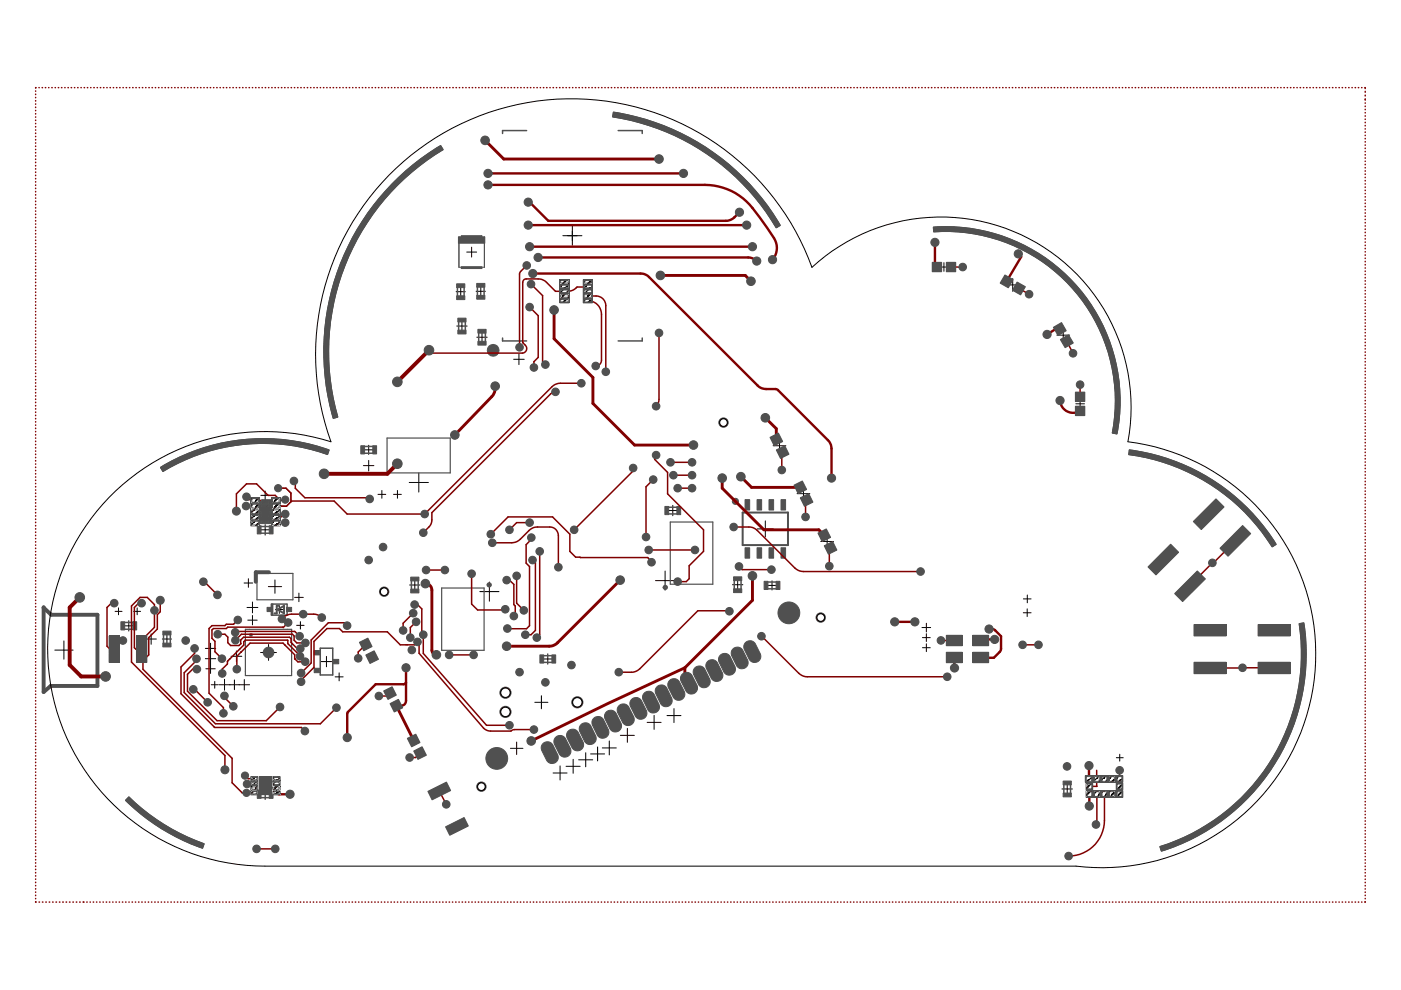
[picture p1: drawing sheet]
<svg xmlns="http://www.w3.org/2000/svg" width="297mm" height="210mm" viewBox="0 0 297 210" stroke-linecap="round" stroke-linejoin="round" font-family="sans-serif">
<g fill="none" stroke="#000" stroke-width=".21">
<path d="M99 53.4h2M100 52.4v2.1M119.3 50h4.1M121.3 47.9v4.1M199.2 56.6h1.8M200.1 55.7v1.8M214.7 59.1v2.7M96.7 61.8h2M96.8 69.1h2.2M97.7 60.9v1.9M97.9 68v2.2M100.9 61.8h2"/>
<path d="M101.1 71.5h2.2M101.9 60.8v1.9M102.2 70.4v2.2M108.9 76.2h2.2M110 75.1v2.2M213.4 60.4h2.7M224.1 71.1h2.7M225.4 69.7v2.7M77 98.7h2.3M77.2 95.4h1.9M78.2 94.4v2M78.2 97.6v2.2"/>
<path d="M163.9 94.5h2.7M165.3 93.2v2.7M228.1 85.6h1.8M229 84.7v1.9M55.1 112.3h2.2M55.3 107.2h1.8M55.3 105h1.8M55.4 109.3h1.6M56.2 104.1v1.8M56.2 106.2v1.9M56.2 108.5v1.6M56.2 111.2v2.3"/>
<path d="M80.1 104.8h1.7M81 104v1.6M83.4 104.8h1.7M84.3 104v1.6M86.8 102.3h4M88.8 100.3v4M141.5 108.2h2.3M142.6 107.1v2.2M160.6 112.1h3.4M162.3 110.4v3.4M169 104.7h2.7M170.3 103.3v2.7"/>
<path d="M174 114.8h2.7M175.4 113.5v2.7M11.6 137.8h3.9M13.5 135.9v3.9M24.4 129.6h1.5M25.1 128.9v1.4M26.2 132.7h2.2M27.3 131.6v2.2M28.3 129.6h1.5M29.1 128.9v1.4M30.9 135.5h2.2M32 134.4v2.2"/>
<path d="M34.4 135.5h2M35.4 134.5v2M43.5 137.5h2.2M43.5 139.7h2.2M44.6 136.4v6.4M49 139.1h2.3M50.1 138v2.3M51.8 123.6h1.8M52.4 128.8h2.3M52.5 131.5h2M52.7 122.7v1.8M53.5 127.6v2.3"/>
<path d="M53.5 130.5v2M55.2 138.3h3.4M56.9 124.4h2.8M56.9 136.7v3.3M58.3 123v2.8M58.4 129.2h1.6M59.2 128.4v1.7M62.5 126.7h1.8M62.9 132.6h1.6M63.4 125.8v1.8M63.7 131.8v1.6M69.2 139.2v2.2"/>
<path d="M86.8 124h2.2M87.9 122.9v2.2M101.7 125.4h4.1M103.8 123.4v4.1M115 139.7h2.2M116.1 138.6v2.2M139 123.1h4M141 121.1v4M155.3 124h2.2M156.4 122.9v2.2M162.7 124.1h2M163.7 123.1v2"/>
<path d="M195.5 133.1h1.8M195.6 135.2h1.6M195.6 137.3h1.6M196.4 132.1v1.9M196.4 134.4v1.6M196.4 136.5v1.7M217 129.9h1.6M217 127h1.6M217.8 129.1v1.6M217.8 126.2v1.6M43.6 141.8h2M44.8 145.2h1.4"/>
<path d="M45.5 144.5v1.4M46.4 145.2h6.5M47.6 144v2.3M49.7 144.2v2M51.8 144.1v2.2M68.1 140.3h2.2M71.1 143.5h1.6M71.9 142.7v1.7M108.2 158.7h2.7M109.5 157.3v2.7M113.4 148.9h2.8M114.8 147.5v2.8"/>
<path d="M124.2 159.6v3M125.2 159.9h3M126.7 158.4v2.9M127.7 158.6h3M129.2 157.1v3M131.5 155.9h3M133 154.4v3M137.2 153.2h3M138.7 151.7v2.9M141.4 151.7h3M142.9 150.2v3M237.4 159.9v1.5"/>
<path d="M55.1 168.4h2.2M55.5 165.4h1.4M56.2 164.6v1.5M56.2 167.3v2.2M117.3 163.9h2.9M118.7 162.4v3M120 162.5h3M121.5 161v3M122.7 161.1h3M225.1 167.3h2.3M226.3 166.2v2.2M236.7 160.7h1.4"/>
</g>
<path d="M97.2 50.2v1.4M97.3 50.2h5.4v6.5h-5.4zM102.8 50.2v1.4" fill="none" stroke="#505050" stroke-width=".21"/>
<g fill="#505050" stroke="#505050" stroke-width=".21">
<path d="M97.8 50h4.4v.4h-4.4z"/>
<path d="M97.8 56.6h4.4v.3h-4.4z"/>
<path d="M97.3 50.2h5.4v1.4h-5.4z"/>
<path d="M101.1 60.1h1.7v.8h-1.7z"/>
<path d="M101.1 62.6h1.7v.8h-1.7z"/>
<path d="M96.8 60.2h1.8v.8h-1.8z"/>
<path d="M96.8 62.7h1.8v.8h-1.8z"/>
<path d="M158 105.9h.9v2.2h-.9z"/>
<path d="M160.5 105.9h1v2.2h-1z"/>
<path d="M163 105.9h1v2.2h-1z"/>
<path d="M165.6 105.9h1v2.2h-1z"/>
<path d="M165.6 116.1h1v2.2h-1z"/>
<path d="M163 116.1h1v2.2h-1z"/>
<path d="M160.5 116.1h1v2.2h-1z"/>
<path d="M158 116.1h.9v2.2h-.9z"/>
<path d="M162 123.3h.8v1.7h-.8z"/>
<path d="M164.5 123.3h.9v1.7h-.9z"/>
<path d="M101.3 72.4h1.8v.8h-1.8z"/>
<path d="M101.3 69.8h1.8v.8h-1.8z"/>
<path d="M143.5 107.4h.8v1.7h-.8z"/>
<path d="M141 107.4h.8v1.7h-.8z"/>
<path d="M155.5 124.8h1.8v.8h-1.8z"/>
<path d="M155.5 122.3h1.8v.8h-1.8z"/>
<path d="M117 138.9h.8v1.7h-.8z"/>
<path d="M114.5 138.9h.8v1.7h-.8z"/>
<path d="M87.1 122.4h1.7v.8h-1.7z"/>
<path d="M87.1 124.9h1.7v.8h-1.7z"/>
<path d="M60.8 128.8h1v.9h-1z"/>
<path d="M56.6 128.8h1.1v.9h-1.1z"/>
<path d="M70.6 139.8h1.2v.9h-1.2z"/>
<path d="M66.6 137.9h1.2v1h-1.2z"/>
<path d="M66.6 141.7h1.2v.9h-1.2z"/>
<path d="M76.5 94.5h.8v1.7h-.8z"/>
<path d="M79 94.5h.8v1.7h-.8z"/>
<path d="M34.5 133.8h1.8v.8h-1.8z"/>
<path d="M34.5 136.4h1.8v.8h-1.8z"/>
<path d="M97.1 70h1.7v.8h-1.7z"/>
<path d="M97.1 67.5h1.7v.8h-1.7z"/>
<path d="M225.4 165.6h1.7v.8h-1.7z"/>
<path d="M225.4 168.1h1.7v.9h-1.7z"/>
<path d="M54.5 167.5h.9v1.8h-.9z"/>
<path d="M57.1 167.5h.8v1.8h-.8z"/>
<path d="M28.2 131.8h.8v1.8h-.8z"/>
<path d="M25.6 131.8h.8v1.8h-.8z"/>
<path d="M54.5 111.5h.9v1.7h-.9z"/>
<path d="M57.1 111.5h.8v1.7h-.8z"/>
<path d="M53 134.4h.4v.5h-.4z"/>
</g>
<g fill="none" stroke="#505050" stroke-width=".32">
<path d="M111.7 27.7h-5.1v.6M131.1 27.7h5.1v.6M97 61v1.7M97.2 68.3v1.7M98.4 61v1.7M98.7 68.3v1.7M101.2 60.9v1.7M101.5 70.6v1.8M102.6 60.9v1.7M102.9 70.6v1.8M106.6 71.7v.6h5.1M136.2 71.7v.6h-5.1"/>
<path d="M77.3 96.1h1.7M77.3 94.7h1.7M55.4 113.1h1.7M55.4 111.6h1.7M141.8 107.5h1.7M141.8 109h1.7M26.4 132h1.8M26.4 133.4h1.8M34.7 134.6v1.8M36.1 134.6v1.8M57.5 128.1v2.3M57.6 130.4h3.2"/>
<path d="M57.6 128.1h3.2M57.8 128.1v2.3M60.9 128.1v2.3M67.9 137.4h2.6v5.7h-2.6zM87.2 123.2v1.7M88.7 123.2v1.7M115.3 139h1.7M155.7 123.1v1.7M157.1 123.1v1.7M162.8 124.8h1.7M162.8 123.4h1.7M115.3 140.4h1.7"/>
<path d="M55.4 169.1h1.7M55.4 167.7h1.7M225.6 166.4v1.7M227 166.4v1.7"/>
</g>
<path d="M82.1 92.9h13.4v7.4h-13.4zM142.1 110.7h9v13.2h-9zM52 133.4h9.8v9.8h-9.8zM54.5 121.6h7.6v5.6h-7.6zM93.6 124.7h9v13.2h-9z" fill="none" stroke="#505050" stroke-width=".25"/>
<path d="M9.2 128.7v18l1.6-1.3h9.9v-15.1h-9.8l-1.7-1.5M57 121.3h-2.8v2.1" fill="none" stroke="#505050" stroke-width=".83"/>
<g fill="#505050" stroke="#505050" stroke-width=".21">
<path d="M103.5 123.6a.45 .45 0 0 1 .6 .2 .45 .45 0 0 1-.3 .6 .45 .45 0 0 1-.5-.4h.2a.2 .2 0 0 1 .3-.2 .2 .2 0 0 1 .1 .3 .2 .2 0 0 1-.4 0l-.2-.1z" fill-rule="evenodd"/>
<path d="M140.8 124.2a.46 .46 0 0 1 .7 .2 .46 .46 0 0 1-.4 .6 .46 .46 0 0 1-.5-.5h.2a.2 .2 0 0 1 .3-.2 .2 .2 0 0 1 .1 .3 .2 .2 0 0 1-.3 .1l-.1-.2h-.2z" fill-rule="evenodd"/>
<circle cx="104.6" cy="74.3" r="1.25"/>
<circle cx="155.9" cy="106.3" r=".66"/>
</g>
<path d="M157.5 108.7h9.6v6.9h-9.6zM58.7 128.5v1.5h-.5M58.7 128.4h.4M58.9 129.2l1.3-.7v1.5z" fill="none" stroke="#505050" stroke-width=".42"/>
<g fill="#800000" stroke="#800000" stroke-width=".21">
<path d="M253.4 132.6h6.4v2h-6.4z"/>
<path d="M253.4 140.6h6.4v2h-6.4z"/>
<path d="M267 132.6h6.3v2h-6.3z"/>
<path d="M267 140.6h6.3v2h-6.3z"/>
<path d="M243.7 120.2l4.5-4.5 1.4 1.4-4.5 4.5z"/>
<path d="M249.3 125.9l4.6-4.6 1.4 1.4-4.6 4.6z"/>
<path d="M253.3 110.6l4.5-4.5 1.4 1.4-4.5 4.5z"/>
<path d="M263.5 111.7l1.4 1.4-4.5 4.5-1.4-1.4z"/>
<path d="M23.3 138.8h1.8v1.4h-1.8z"/>
<path d="M23.3 136.9h1.8v1.4h-1.8z"/>
<path d="M23.3 135h1.8v1.4h-1.8z"/>
<path d="M29.1 135h1.8v1.4h-1.8z"/>
<path d="M29.1 136.9h1.8v1.4h-1.8z"/>
<path d="M29.1 138.8h1.8v1.4h-1.8z"/>
<path d="M233.7 167.9h1v1h-1z"/>
<path d="M232.1 167.9h1v1h-1z"/>
<path d="M230.5 167.9h1v1h-1z"/>
<path d="M230.5 166.2h1v1.1h-1z"/>
<path d="M230.3 164.7h1.2v1h-1.2z"/>
<path d="M232.1 164.7h1v1h-1z"/>
<path d="M233.7 164.7h1v1h-1z"/>
<path d="M235.2 164.7h1.1v1h-1.1z"/>
<path d="M236.9 164.7h1v1h-1z"/>
<path d="M236.9 166.2h1v1.1h-1z"/>
<path d="M236.9 167.9h1v1h-1z"/>
<path d="M235.2 167.9h1.1v1h-1.1z"/>
<path d="M163.5 92.8l1.5-.7 .7 1.4-1.5 .8z"/>
<path d="M164.9 95.5l1.4-.7 .7 1.4-1.4 .7z"/>
<path d="M168.6 103l1.4-.7 .8 1.4-1.5 .7z"/>
<path d="M169.9 105.7l1.5-.8 .7 1.5-1.5 .7z"/>
<path d="M173.7 113.1l1.4-.7 .7 1.5-1.4 .7z"/>
<path d="M175 115.8l1.4-.7 .8 1.4-1.5 .7z"/>
<path d="M223.6 69.5l1.4-.8 .8 1.4-1.4 .8z"/>
<path d="M225.1 72.1l1.4-.8 .8 1.4-1.4 .7z"/>
<path d="M197.8 55.8h1.7v1.6h-1.7z"/>
<path d="M200.8 55.8h1.6v1.6h-1.6z"/>
<path d="M213.1 58.6l1.4 .8-.8 1.3-1.4-.8z"/>
<path d="M215.7 60.1l1.4 .8-.8 1.4-1.4-.9z"/>
<path d="M228.2 86.3h1.6v1.6h-1.6z"/>
<path d="M228.2 83.3h1.6v1.6h-1.6z"/>
<path d="M77.8 139l1.4-.7 .8 1.4-1.5 .7z"/>
<path d="M76.5 136.3l1.4-.7 .7 1.4-1.4 .7z"/>
<path d="M88 159.3l1.4-.7 .7 1.4-1.4 .8z"/>
<path d="M86.6 156.6l1.5-.7 .7 1.5-1.4 .7z"/>
<path d="M81.6 146.6l1.5-.7 .7 1.4-1.5 .7z"/>
<path d="M83 149.3l1.4-.8 .7 1.5-1.4 .7z"/>
<path d="M94.7 175.4l3.6-1.8 .7 1.4-3.6 1.8z"/>
<path d="M91 167.9l3.6-1.8 .7 1.4-3.6 1.8z"/>
<path d="M118.9 59.5h1.6v.5h-1.6z"/>
<path d="M118.9 60.5h1.6v.5h-1.6z"/>
<path d="M118.9 61.5h1.6v.6h-1.6z"/>
<path d="M118.9 62.5h1.6v.6h-1.6z"/>
<path d="M118.9 63.5h1.6v.6h-1.6z"/>
<path d="M123.8 63.5h1.7v.6h-1.7z"/>
<path d="M123.8 62.5h1.7v.6h-1.7z"/>
<path d="M123.8 61.5h1.7v.6h-1.7z"/>
<path d="M123.8 60.5h1.7v.5h-1.7z"/>
<path d="M123.8 59.5h1.7v.5h-1.7z"/>
<path d="M53.4 167.8h1.1v.5h-1.1z"/>
<path d="M53.4 166.8h1.1v.5h-1.1z"/>
<path d="M53.4 165.8h1.1v.5h-1.1z"/>
<path d="M53.4 164.8h1.1v.6h-1.1z"/>
<path d="M55.3 164.9h2v3.4h-2z"/>
<path d="M58.1 167.8h1.1v.5h-1.1z"/>
<path d="M58.1 166.8h1.1v.5h-1.1z"/>
<path d="M58.1 165.8h1.1v.5h-1.1z"/>
<path d="M58.1 164.8h1.1v.6h-1.1z"/>
<path d="M53.4 105.7h1.4v.8h-1.4z"/>
<path d="M53.4 106.9h1.4v.8h-1.4z"/>
<path d="M53.4 108.1h1.4v.8h-1.4z"/>
<path d="M53.4 109.3h1.4v.8h-1.4z"/>
<path d="M53.4 110.5h1.4v.8h-1.4z"/>
<path d="M57.8 110.5h1.4v.8h-1.4z"/>
<path d="M57.8 109.3h1.4v.8h-1.4z"/>
<path d="M57.8 108.1h1.4v.8h-1.4z"/>
<path d="M57.8 106.9h1.4v.8h-1.4z"/>
<path d="M57.8 105.7h1.4v.8h-1.4z"/>
<path d="M55.2 106h2.2v5h-2.2z"/>
<path d="M200.8 134.9h3v1.8h-3z"/>
<path d="M206.4 134.9h3v1.8h-3z"/>
<path d="M206.4 138.5h3v1.8h-3z"/>
<path d="M200.8 138.5h3v1.8h-3z"/>
</g>
<g fill="none" stroke="#800000" stroke-width=".32">
<path d="M7.6 19.3h.1M7.6 20h.1M7.6 18.6v.1M8.3 18.6h.1M8.9 18.6h.1M9.6 18.6h.1M10.3 18.6h.1M11 18.6h.1M11.7 18.6h.1M12.4 18.6h.1M13 18.6h.1M13.7 18.6h.1"/>
<path d="M14.4 18.6h.1M15.1 18.6h.1M15.8 18.6h.1M16.5 18.6h.1M17.2 18.6h.1M17.8 18.6h.1M18.5 18.6h.1M19.2 18.6h.1M19.9 18.6h.1M20.6 18.6h.1M21.3 18.6h.1M21.9 18.6h.1"/>
<path d="M22.6 18.6h.1M23.3 18.6h.1M24 18.6h.1M24.7 18.6h.1M25.4 18.6h.1M26.1 18.6h.1M26.8 18.6h.1M27.5 18.6h.1M28.1 18.6h.1M28.8 18.6h.1M29.5 18.6h.1M30.2 18.6h.1"/>
<path d="M30.9 18.6h.1M31.6 18.6h.1M32.2 18.6h.1M32.9 18.6h.1M33.6 18.6h.1M34.3 18.6h.1M35 18.6h.1M35.7 18.6h.1M36.4 18.6h.1M37 18.6h.1M37.7 18.6h.1M38.4 18.6h.1"/>
<path d="M39.1 18.6h.1M39.8 18.6h.1M40.5 18.6h.1M41.1 18.6h.1M41.8 18.6h.1M42.5 18.6h.1M43.2 18.6h.1M43.9 18.6h.1M44.6 18.6h.1M45.3 18.6h.1M46 18.6h.1M46.7 18.6h.1"/>
<path d="M47.3 18.6h.1M48 18.6h.1M48.7 18.6h.1M49.4 18.6h.1M50.1 18.6h.1M50.8 18.6h.1M51.4 18.6h.1M52.1 18.6h.1M52.8 18.6h.1M53.5 18.6h.1M54.2 18.6h.1M54.9 18.6h.1"/>
<path d="M55.6 18.6h.1M56.2 18.6h.1M56.9 18.6h.1M57.6 18.6h.1M58.3 18.6h.1M59 18.6h.1M59.7 18.6h.1M60.3 18.6h.1M61 18.6h.1M61.7 18.6h.1M62.4 18.6h.1M63.1 18.6h.1"/>
<path d="M63.8 18.6h.1M64.5 18.6h.1M65.2 18.6h.1M65.8 18.6h.1M66.5 18.6h.1M67.2 18.6h.1M67.9 18.6h.1M68.6 18.6h.1M69.3 18.6h.1M70 18.6h.1M70.6 18.6h.1M71.3 18.6h.1"/>
<path d="M72 18.6h.1M72.7 18.6h.1M73.4 18.6h.1M74.1 18.6h.1M74.8 18.6h.1M75.4 18.6h.1M76.1 18.6h.1M76.8 18.6h.1M77.5 18.6h.1M78.2 18.6h.1M78.9 18.6h.1M79.6 18.6h.1"/>
<path d="M80.2 18.6h.1M80.9 18.6h.1M81.6 18.6h.1M82.3 18.6h.1M83 18.6h.1M83.7 18.6h.1M84.3 18.6h.1M85 18.6h.1M85.7 18.6h.1M86.4 18.6h.1M87.1 18.6h.1M87.8 18.6h.1"/>
<path d="M88.5 18.6h.1M89.2 18.6h.1M89.8 18.6h.1M90.5 18.6h.1M91.2 18.6h.1M91.9 18.6h.1M92.6 18.6h.1M93.3 18.6h.1M94 18.6h.1M94.6 18.6h.1M95.3 18.6h.1M96 18.6h.1"/>
<path d="M96.7 18.6h.1M97.4 18.6h.1M98.1 18.6h.1M98.8 18.6h.1M99.4 18.6h.1M100.1 18.6h.1M100.8 18.6h.1M101.5 18.6h.1M102.2 18.6h.1M102.9 18.6h.1M103.5 18.6h.1M104.2 18.6h.1"/>
<path d="M104.9 18.6h.1M105.6 18.6h.1M106.3 18.6h.1M107 18.6h.1M107.7 18.6h.1M108.4 18.6h.1M109 18.6h.1M109.7 18.6h.1M110.4 18.6h.1M111.1 18.6h.1M111.8 18.6h.1M112.5 18.6h.1"/>
<path d="M113.2 18.6h.1M113.8 18.6h.1M114.5 18.6h.1M115.2 18.6h.1M115.9 18.6h.1M116.6 18.6h.1M117.3 18.6h.1M118 18.6h.1M118.6 18.6h.1M119.3 18.6h.1M120 18.6h.1M120.7 18.6h.1"/>
<path d="M121.4 18.6h.1M122.1 18.6h.1M122.7 18.6h.1M123.4 18.6h.1M124.1 18.6h.1M124.8 18.6h.1M125.5 18.6h.1M126.2 18.6h.1M126.9 18.6h.1M127.6 18.6h.1M128.2 18.6h.1M128.9 18.6h.1"/>
<path d="M129.6 18.6h.1M130.3 18.6h.1M131 18.6h.1M131.7 18.6h.1M132.4 18.6h.1M133 18.6h.1M133.7 18.6h.1M134.4 18.6h.1M135.1 18.6h.1M135.8 18.6h.1M136.5 18.6h.1M137.2 18.6h.1"/>
<path d="M137.8 18.6h.1M138.5 18.6h.1M139.2 18.6h.1M139.9 18.6h.1M140.6 18.6h.1M141.3 18.6h.1M141.9 18.6h.1M142.6 18.6h.1M143.3 18.6h.1M144 18.6h.1M144.7 18.6h.1M145.4 18.6h.1"/>
<path d="M146.1 18.6h.1M146.7 18.6h.1M147.4 18.6h.1M148.1 18.6h.1M148.8 18.6h.1M149.5 18.6h.1M150.2 18.6h.1M150.9 18.6h.1M151.6 18.6h.1M152.2 18.6h.1M152.9 18.6h.1M153.6 18.6h.1"/>
<path d="M154.3 18.6h.1M155 18.6h.1M155.7 18.6h.1M156.4 18.6h.1M157 18.6h.1M157.7 18.6h.1M158.4 18.6h.1M159.1 18.6h.1M159.8 18.6h.1M160.5 18.6h.1M161.1 18.6h.1M161.8 18.6h.1"/>
<path d="M162.5 18.6h.1M163.2 18.6h.1M163.9 18.6h.1M164.6 18.6h.1M165.3 18.6h.1M165.9 18.6h.1M166.6 18.6h.1M167.3 18.6h.1M168 18.6h.1M168.7 18.6h.1M169.4 18.6h.1M170.1 18.6h.1"/>
<path d="M170.8 18.6h.1M171.4 18.6h.1M172.1 18.6h.1M172.8 18.6h.1M173.5 18.6h.1M174.2 18.6h.1M174.9 18.6h.1M175.6 18.6h.1M176.2 18.6h.1M176.9 18.6h.1M177.6 18.6h.1M178.3 18.6h.1"/>
<path d="M179 18.6h.1M179.7 18.6h.1M180.3 18.6h.1M181 18.6h.1M181.7 18.6h.1M182.4 18.6h.1M183.1 18.6h.1M183.8 18.6h.1M184.5 18.6h.1M185.1 18.6h.1M185.8 18.6h.1M186.5 18.6h.1"/>
<path d="M187.2 18.6h.1M187.9 18.6h.1M188.6 18.6h.1M189.3 18.6h.1M189.9 18.6h.1M190.6 18.6h.1M191.3 18.6h.1M192 18.6h.1M192.7 18.6h.1M193.4 18.6h.1M194.1 18.6h.1M194.8 18.6h.1"/>
<path d="M195.4 18.6h.1M196.1 18.6h.1M196.8 18.6h.1M197.5 18.6h.1M198.2 18.6h.1M198.9 18.6h.1M199.6 18.6h.1M200.2 18.6h.1M200.9 18.6h.1M201.6 18.6h.1M202.3 18.6h.1M203 18.6h.1"/>
<path d="M203.7 18.6h.1M204.3 18.6h.1M205 18.6h.1M205.7 18.6h.1M206.4 18.6h.1M207.1 18.6h.1M207.8 18.6h.1M208.5 18.6h.1M209.1 18.6h.1M209.8 18.6h.1M210.5 18.6h.1M211.2 18.6h.1"/>
<path d="M211.9 18.6h.1M212.6 18.6h.1M213.3 18.6h.1M214 18.6h.1M214.6 18.6h.1M215.3 18.6h.1M216 18.6h.1M216.7 18.6h.1M217.4 18.6h.1M218.1 18.6h.1M218.8 18.6h.1M219.4 18.6h.1"/>
<path d="M220.1 18.6h.1M220.8 18.6h.1M221.5 18.6h.1M222.2 18.6h.1M222.9 18.6h.1M223.5 18.6h.1M224.2 18.6h.1M224.9 18.6h.1M225.6 18.6h.1M226.3 18.6h.1M227 18.6h.1M227.7 18.6h.1"/>
<path d="M228.3 18.6h.1M229 18.6h.1M229.7 18.6h.1M230.4 18.6h.1M231.1 18.6h.1M231.8 18.6h.1M232.5 18.6h.1M233.2 18.6h.1M233.8 18.6h.1M234.5 18.6h.1M235.2 18.6h.1M235.9 18.6h.1"/>
<path d="M236.6 18.6h.1M237.3 18.6h.1M238 18.6h.1M238.6 18.6h.1M239.3 18.6h.1M240 18.6h.1M240.7 18.6h.1M241.4 18.6h.1M242.1 18.6h.1M242.7 18.6h.1M243.4 18.6h.1M244.1 18.6h.1"/>
<path d="M244.8 18.6h.1M245.5 18.6h.1M246.2 18.6h.1M246.9 18.6h.1M247.5 18.6h.1M248.2 18.6h.1M248.9 18.6h.1M249.6 18.6h.1M250.3 18.6h.1M251 18.6h.1M251.7 18.6h.1M252.3 18.6h.1"/>
<path d="M253 18.6h.1M253.7 18.6h.1M254.4 18.6h.1M255.1 18.6h.1M255.8 18.6h.1M256.5 18.6h.1M257.2 18.6h.1M257.8 18.6h.1M258.5 18.6h.1M259.2 18.6h.1M259.9 18.6h.1M260.6 18.6h.1"/>
<path d="M261.3 18.6h.1M261.9 18.6h.1M262.6 18.6h.1M263.3 18.6h.1M264 18.6h.1M264.7 18.6h.1M265.4 18.6h.1M266.1 18.6h.1M266.7 18.6h.1M267.4 18.6h.1M268.1 18.6h.1M268.8 18.6h.1"/>
<path d="M269.5 18.6h.1M270.2 18.6h.1M270.9 18.6h.1M271.5 18.6h.1M272.2 18.6h.1M272.9 18.6h.1M273.6 18.6h.1M274.3 18.6h.1M275 18.6h.1M275.7 18.6h.1M276.4 18.6h.1M277 18.6h.1"/>
<path d="M277.7 18.6h.1M278.4 18.6h.1M279.1 18.6h.1M279.8 18.6h.1M280.5 18.6h.1M281.1 18.6h.1M281.8 18.6h.1M282.5 18.6h.1M283.2 18.6h.1M283.9 18.6h.1M284.6 18.6h.1M285.3 18.6h.1"/>
<path d="M285.9 18.6h.1M286.6 18.6h.1M287.3 18.6h.1M288 18.6h.1M288.7 18.6h.1M289.4 18.6l.1 .2M289.5 19.4v.2M7.6 20.7h.1M7.6 21.3v.1M7.6 22v.1M7.6 22.7v.1M7.6 23.4v.1"/>
<path d="M7.6 24.1v.1M7.6 24.8h.1M7.6 25.5h.1M7.6 26.2h.1M7.6 26.8v.1M7.6 27.5v.1M7.6 28.2v.1M7.6 28.9v.1M7.6 29.6v.1M7.6 30.3v.1M7.6 31v.1M7.6 31.7h.1"/>
<path d="M7.6 32.3v.1M7.6 33v.1M7.6 33.7v.1M7.6 34.4v.1M7.6 35.1v.1M7.6 35.8v.1M7.6 36.5v.1M7.6 37.1v.1M7.6 37.8v.1M7.6 38.5v.1M7.6 39.2v.1M7.6 39.9v.1"/>
<path d="M289.5 20.2v.1M289.5 21v.2M289.5 21.8v.1M289.5 22.5v.1M289.5 23.2v.1M289.5 23.9h.1M289.5 24.6h.1M289.5 25.3h.1M289.5 25.9v.1M289.5 26.6v.1M289.5 27.3v.1M289.5 28v.1"/>
<path d="M289.5 28.7h.1M289.5 29.4h.1M289.5 30v.1M289.5 30.7v.1M289.5 31.4v.1M289.5 32.1v.1M289.5 32.8v.1M289.5 33.5h.1M289.5 34.2h.1M289.5 34.8v.1M289.5 35.5v.1M289.5 36.2v.1"/>
<path d="M289.5 36.9v.1M289.5 37.6v.1M289.5 38.3v.1M289.5 39h.1M289.5 39.6v.1M7.6 40.6v.1M7.6 41.3v.1M7.6 42h.1M7.6 42.7h.1M7.6 43.3v.1M7.6 44v.1M7.6 44.7v.1"/>
<path d="M7.6 45.4v.1M7.6 46.1v.1M7.6 46.8v.1M7.6 47.5h.1M7.6 48.2h.1M7.6 48.9h.1M7.6 49.5v.1M7.6 50.2v.1M7.6 50.9v.1M7.6 51.6v.1M7.6 52.3v.1M7.6 53h.1"/>
<path d="M7.6 53.7h.1M7.6 54.4h.1M7.6 55v.1M7.6 55.7v.1M7.6 56.4v.1M7.6 57.1v.1M7.6 57.8v.1M7.6 58.5h.1M7.6 59.2h.1M7.6 59.8v.1M111.7 56.3l-1.3 1.3-.2 .5v15.5M201.6 56.6h2.5"/>
<path d="M289.5 40.3v.1M289.5 41v.1M289.5 41.7v.1M289.5 42.4v.1M289.5 43.1v.1M289.5 43.8h.1M289.5 44.4v.1M289.5 45.1v.1M289.5 45.8v.1M289.5 46.5v.1M289.5 47.2v.1M289.5 47.9h.1"/>
<path d="M289.5 48.6h.1M289.5 49.2v.1M289.5 49.9v.1M289.5 50.6v.1M289.5 51.3v.1M289.5 52v.1M289.5 52.7h.1M289.5 53.4h.1M289.5 54v.1M289.5 54.7v.1M289.5 55.4v.1M289.5 56.1v.1"/>
<path d="M289.5 56.8v.1M289.5 57.5v.1M289.5 58.2h.1M289.5 58.8v.1M289.5 59.5v.1M7.6 60.5v.1M7.6 61.2v.1M7.6 61.9v.1M7.6 62.6v.1M7.6 63.3v.1M7.6 64v.1M7.6 64.7h.1"/>
<path d="M7.6 65.3v.1M7.6 66v.1M7.6 66.7v.1M7.6 67.4v.1M7.6 68.1v.1M7.6 68.8v.1M7.6 69.5v.1M7.6 70.2h.1M7.6 70.8v.1M7.6 71.5v.1M7.6 72.2v.1M7.6 72.9v.1"/>
<path d="M7.6 73.6v.1M7.6 74.3v.1M7.6 75v.1M7.6 75.7h.1M7.6 76.3v.1M7.6 77v.1M7.6 77.7v.1M7.6 78.4v.1M7.6 79.1v.1M7.6 79.8v.1M112.3 65.1l1.8 1.8v8.9l-.9 .9v1.2M112.6 60.2l2.4 2.5v14l.6 .6"/>
<path d="M124.6 60.7l-2.3 .2-.8 .6-.7 .2-3 .1-2.2-2.2-.7-.4-3.3-.1-.5 .2-.3 .6 .1 12.8a1.47 1.47 0 0 1 .8 1.4l-.5 .6-.4 .2h-19.5l-.3-.2v-.4M124.6 62.8a4.1 4.1 0 0 1 2.8 .2l.8 .8 .2 .7v14.3M124.6 63.8a2.89 2.89 0 0 1 2.9 2.9v9.7l-.1 .5-.3 .4-.8 .3M139.7 70.6v14.1l-.1 .6-.5 .8M216 61.2l2.2 1.2M226.2 72.4l1.3 2.5M289.5 60.2v.1M289.5 60.9v.1M289.5 61.6v.1M289.5 62.3v.1M289.5 62.9v.1M289.5 63.6v.1"/>
<path d="M289.5 64.3v.1M289.5 65v.1M289.5 65.7v.1M289.5 66.4v.1M289.5 67.1h.1M289.5 67.8h.1M289.5 68.5h.1M289.5 69.1v.1M289.5 69.8v.1M289.5 70.5v.1M289.5 71.2v.1M289.5 71.9h.1"/>
<path d="M289.5 72.6h.1M289.5 73.2v.1M289.5 73.9v.1M289.5 74.6v.1M289.5 75.3v.1M289.5 76v.1M289.5 76.7v.1M289.5 77.4h.1M289.5 78v.1M289.5 78.7v.1M289.5 79.4v.1M7.6 80.5v.1"/>
<path d="M7.6 81.2h.1M7.6 81.9h.1M7.6 82.5v.1M7.6 83.2v.1M7.6 83.9v.1M7.6 84.6v.1M7.6 85.3v.1M7.6 86v.1M7.6 86.7h.1M7.6 87.4h.1M7.6 88v.1M7.6 88.7v.1"/>
<path d="M7.6 89.4v.1M7.6 90.1v.1M7.6 90.8v.1M7.6 91.5h.1M7.6 92.2h.1M7.6 92.9h.1M7.6 93.5v.1M7.6 94.2v.1M7.6 94.9v.1M7.6 95.6v.1M7.6 96.3v.1M7.6 97h.1"/>
<path d="M7.6 97.7h.1M7.6 98.4h.1M7.6 99v.1M7.6 99.7v.1M117.8 83.1l-1.1 .4-25.1 25.2a4.3 4.3 0 0 1-.3 2.5l-1.6 1.7M123.3 81.3h-4.9l-1.1 .4-27.3 27.3h-16.4l-2.8-2.8h-9l-.1 .2M134.2 99.2v.6l-12.5 12.5M139.1 96.5l-.3 .3v.6l2.7 2.8v4.5l7.7 7.6v4.6l-3.1 3.1v2.7l-.6 .6h-1.8M142.2 98h4.5M165.9 95.9l-.1 .1v3.7M229 81.6v2.5M289.5 80.1v.1"/>
<path d="M289.5 80.8v.1M289.5 81.5v.1M289.5 82.1v.1M289.5 82.8v.1M289.5 83.5v.1M289.5 84.2v.1M289.5 84.9v.1M289.5 85.6v.1M289.5 86.3h.1M289.5 87h.1M289.5 87.7h.1M289.5 88.3v.1"/>
<path d="M289.5 89v.1M289.5 89.7v.1M289.5 90.4v.1M289.5 91.1h.1M289.5 91.8h.1M289.5 92.4v.1M289.5 93.1v.1M289.5 93.8v.1M289.5 94.5v.1M289.5 95.2v.1M289.5 95.9h.1M289.5 96.6h.1"/>
<path d="M289.5 97.2v.1M289.5 97.9v.1M289.5 98.6v.1M289.5 99.3v.1M289.5 100v.1M7.6 100.4v.1M7.6 101.1v.1M7.6 101.8v.1M7.6 102.5v.1M7.6 103.2v.1M7.6 103.9h.1M7.6 104.5v.1"/>
<path d="M7.6 105.2v.1M7.6 105.9v.1M7.6 106.6v.1M7.6 107.3v.1M7.6 108v.1M7.6 108.7v.1M7.6 109.3v.1M7.6 110v.1M7.6 110.7v.1M7.6 111.4v.1M7.6 112.1v.1M7.6 112.8v.1"/>
<path d="M7.6 113.5v.1M7.6 114.2h.1M7.6 114.9h.1M7.6 115.5v.1M7.6 116.2v.1M7.6 116.9v.1M7.6 117.6v.1M7.6 118.3v.1M7.6 119v.1M7.6 119.7h.1M52.2 107.3h1.9M52.3 105.3v.3l.3 .3h1.3l.2 .2"/>
<path d="M54.1 109.7v1.2M59 103.5h1.6l1.1 1v1.9M59 106.1l-.2 .1M60.5 110.8l-2 .1M60.5 109h-.3l-.6 .6-1.1 .1M60.5 105.9l-.2 .2h-1.8l.2-.2v-.6l-.3-.3h-1.6l-2.4-2.4h-2.1l-2.2 2.1v3.7M61.7 106.4l-1 .9h-2.2l-.2-.1M62.3 102l.3 .3v1.2l2 2h13.5l.3 .3M104.1 113.3l3.6-3.7h9.5l3.6 3.7v3.6l1.2 1.2 15.3 .1 .9 .8v.3l-.1-.1M104.4 115.1h4.1l.8-.1 1-.7 1.9-1.8 1-.7 3.4-.1a1.81 1.81 0 0 1 1.8 1.9v6.7M112.3 110.8h-2.8l-1.5 1.5M112.6 114v.4l-1.1 1.1v3.9l.8 .7v12.6l-.7 .6h-4"/>
<path d="M112.9 118.7l.6 .6v14.4l-.9 .9h-1.2M114.4 116.9v17.7l-.6 .6M137.5 116.6h9.8M138.5 101.7l-1.5 1.5v10.7M142.8 100.8h3.9M143.7 103.5h3M155.6 111.7l3.6 .1 1.1 .4 8.2 8.2 1 .7 .8 .1h24.9M171 106l-.2 .2v3.4M176.1 116.2l-.3 .2v3.6M261.9 114.7l-4.5 4.5-.4 .1-4.5 4.7-.2 .3M289.5 100.7v.1M289.5 101.4h.1"/>
<path d="M289.5 102v.1M289.5 102.7v.1M289.5 103.4v.1M289.5 104.1v.1M289.5 104.8v.1M289.5 105.5h.1M289.5 106.2h.1M289.5 106.8v.1M289.5 107.5v.1M289.5 108.2v.1M289.5 108.9v.1M289.5 109.6v.1"/>
<path d="M289.5 110.3h.1M289.5 111h.1M289.5 111.6v.1M289.5 112.3v.1M289.5 113v.1M289.5 113.7v.1M289.5 114.4v.1M289.5 115.1h.1M289.5 115.8h.1M289.5 116.4v.1M289.5 117.1v.1M289.5 117.8v.1"/>
<path d="M289.5 118.5v.1M289.5 119.2v.1M289.5 119.9v.1M7.6 120.4h.1M7.6 121.1h.1M7.6 121.7v.1M7.6 122.4v.1M7.6 123.1v.1M7.6 123.8v.1M7.6 124.5v.1M7.6 125.2h.1M7.6 125.9h.1"/>
<path d="M7.6 126.6h.1M7.6 127.2v.1M7.6 127.9v.1M7.6 128.6v.1M7.6 129.3v.1M7.6 130v.1M7.6 130.7h.1M7.6 131.4h.1M7.6 132v.1M7.6 132.7v.1M7.6 133.4v.1M7.6 134.1v.1"/>
<path d="M7.6 134.8v.1M7.6 135.5v.1M7.6 136.2h.1M7.6 136.9h.1M7.6 137.5v.1M7.6 138.2v.1M7.6 138.9v.1M7.6 139.6v.1M24.2 127.9h-.6l-.9 .9v8.2l.6 .6h.9M24.2 135.7l1.9 .1M30 127.9h-.6l-.9 .9v8.5l.3 .3h1.2M30 135.7l2.7-2.7v-4.8l-1.5-1.5h-1.5l-1.8 1.8v11.9l19.8 19.8v3"/>
<path d="M34 127.3v2.4l-.6 .6v3.1l-1.9 1.8v3.7l-.7 .6h-.8l.3 .3v2.1l18.9 18.9v5.2l2.2 2.1h2.5M39.4 135.8h.1M41.3 137.5v1l-2.9 2.9v5.7l7.1 7.1h18.4l.7 .8M41.7 139.7v.3l-2.6 2.6v4.2l6.6 6.7h22.2l3.4-3.4M43.1 123.3l.4 .2 2.6 2.6M46.2 134.5h1.5l.6 .6v1.2l.6 .6h1.8l.4-.4-.1-.8 .6-.6h9.8l.3 .3v.8l.3 .3M48.7 139.8h.1M48.7 139.8l-.3 .2M49.9 134.1l.2-.2h12.4l1 1-.1-.1M49.9 135.7l1.3-1.2h10.8l.4 .3v.9l.5 .6h1.8M50.4 131.4l-.9 1h-1.5l-.3 .3h-2.8l-.6 .6v13.7l3.1 3v1.2M50.8 137.7h.1"/>
<path d="M51.1 138.3h.1M51.1 138.3l-.9 .8v2.8M51.1 138.3l1.9-1.9h7l2.5 2.4 .1 .9M60.5 136.8h.1M61.1 132l-1.1 1.1-11.7-.1-.3 .3h-2.7l-.4 .3v1.7l.7 .7v2.2l1.6 1.5M62 136.5l1 1h.7M62 136.5h.1M62.6 139.7l.6 .6h1.5M62.6 139.7h.1M63.6 139.1l-2.6-2.6-.1-.8h-8.9l-.3 .4v.7l-3 3M68.2 130.9l-.6-.4-.7-.3h-5.1l-1.1 .3-.9 .7M73.6 132.7l-.6-.7h-3.4l-3.6 3.7v4.9l-2.2 2.1"/>
<path d="M77.6 136.7l-1.7 1.5v1.4M87.6 130l-2.1 2.1v1.6M87.9 128.2h.6l.9 .9v5.2l.3 .3v3.9l13.4 15.3h4.9M88.2 131.8l-1.2 1.3v2.1M90.3 120.9h4M95.2 138.9h5.2M100 121.6v6.5l1.3 1.2h5.7l.1-.1M107.4 123h.6l.9 .9v4.3l.3 .3v1.8l-.3 .3M109.5 122.1v5.8l1.6 1.5M154.6 129.6l-6.6-.1-12.7 12.5-1 .5h-3.1M156.7 120.1l.6 .7h6.3M161.4 134.9l8 7.8 .6 .5 .8 .3h30"/>
<path d="M199.5 135.8h.1M199.5 135.8h2.8M216.8 136.7h3.4M289.5 120.6h.1M289.5 121.2v.1M289.5 121.9v.1M289.5 122.6v.1M289.5 123.3v.1M289.5 124v.1M289.5 124.7v.1M289.5 125.3v.1M289.5 126v.1"/>
<path d="M289.5 126.7v.1M289.5 127.4v.1M289.5 128.1v.1M289.5 128.8v.1M289.5 129.5h.1M289.5 130.2h.1M289.5 130.9h.1M289.5 131.5v.1M289.5 132.2v.1M289.5 132.9v.1M289.5 133.6v.1M289.5 134.3h.1"/>
<path d="M289.5 135h.1M289.5 135.6v.1M289.5 136.3v.1M289.5 137v.1M289.5 137.7v.1M289.5 138.4v.1M289.5 139.1h.1M289.5 139.8h.1M7.6 140.3v.1M7.6 141v.1M7.6 141.7v.1M7.6 142.4h.1"/>
<path d="M7.6 143v.1M7.6 143.7v.1M7.6 144.4v.1M7.6 145.1v.1M7.6 145.8v.1M7.6 146.5v.1M7.6 147.2v.1M7.6 147.9h.1M7.6 148.5v.1M7.6 149.2v.1M7.6 149.9v.1M7.6 150.6v.1"/>
<path d="M7.6 151.3v.1M7.6 152v.1M7.6 152.7v.1M7.6 153.4h.1M7.6 154.1h.1M7.6 154.7v.1M7.6 155.4v.1M7.6 156.1v.1M7.6 156.8v.1M7.6 157.5v.1M7.6 158.2v.1M7.6 158.9h.1"/>
<path d="M7.6 159.6h.1M41 146.2h.3l2.7 2.7M41.7 141.9h-.8l-1.1 1.1v3.6l6.2 6.2h10.5l2.9-2.9M47.6 147.5v.4l1.9 1.9M48.4 140l-.2 .2v.6l-1.1 1.1v.9M48.4 140h.1M63.8 144.5v-.3l2.8-2.7v-5.5l2.7-2.7h2.7l.7 .7h9.4l2.8 2.7h3l.6-.6h.4v2.4l13.9 16.1 1.2 .4h4.3l.8-.3h4.1M82.7 146.9l-.6 .7h-1.8M89 159.7l-.9 .9h-1.3M256.6 141.6h13.6M289.5 140.4v.1M289.5 141.1v.1"/>
<path d="M289.5 141.8v.1M289.5 142.5v.1M289.5 143.2v.1M289.5 143.9v.1M289.5 144.5v.1M289.5 145.2v.1M289.5 145.9v.1M289.5 146.6v.1M289.5 147.3v.1M289.5 148v.1M289.5 148.7h.1M289.5 149.4h.1"/>
<path d="M289.5 150.1h.1M289.5 150.7v.1M289.5 151.4v.1M289.5 152.1v.1M289.5 152.8v.1M289.5 153.5h.1M289.5 154.2h.1M289.5 154.8v.1M289.5 155.5v.1M289.5 156.2v.1M289.5 156.9v.1M289.5 157.6v.1"/>
<path d="M289.5 158.3h.1M289.5 159h.1M289.5 159.6v.1M7.6 160.2v.1M7.6 160.9v.1M7.6 161.6v.1M7.6 162.3v.1M7.6 163v.1M7.6 163.7h.1M7.6 164.4h.1M7.6 165.1h.1M7.6 165.7v.1"/>
<path d="M7.6 166.4v.1M7.6 167.1v.1M7.6 167.8v.1M7.6 168.5v.1M7.6 169.2h.1M7.6 169.9h.1M7.6 170.6h.1M7.6 171.2v.1M7.6 171.9v.1M7.6 172.6v.1M7.6 173.3v.1M7.6 174v.1"/>
<path d="M7.6 174.7v.1M7.6 175.4v.1M7.6 176.1h.1M7.6 176.7v.1M7.6 177.4v.1M7.6 178.1v.1M7.6 178.8v.1M7.6 179.5v.1M51.9 164.4l.7 .7h1.3M53.9 166.1h.1M53.9 166.1l-1.5 .1M54.4 180h4"/>
<path d="M93.1 167.7l1.5 2.8M226.2 161.8v.7M232.5 163.3l.1 3.4-1.6 .1M232.6 168.4v6.2l-.2 .2M234.2 168.4v5.5a7.6 7.6 0 0 1-7.6 7.6M237.4 163.3v1.9M289.5 160.3v.1M289.5 161v.1M289.5 161.7v.1M289.5 162.4v.1M289.5 163.1v.1M289.5 163.7v.1"/>
<path d="M289.5 164.4v.1M289.5 165.1v.1M289.5 165.8v.1M289.5 166.5v.1M289.5 167.2v.1M289.5 167.9h.1M289.5 168.6h.1M289.5 169.2v.1M289.5 169.9v.1M289.5 170.6v.1M289.5 171.3v.1M289.5 172v.1"/>
<path d="M289.5 172.7h.1M289.5 173.4h.1M289.5 174v.1M289.5 174.7v.1M289.5 175.4v.1M289.5 176.1v.1M289.5 176.8v.1M289.5 177.5h.1M289.5 178.2h.1M289.5 178.8v.1M289.5 179.5v.1M7.6 191.2l.1 .1"/>
<path d="M7.6 180.2v.1M7.6 180.9v.1M7.6 181.5v.1M7.6 182.2v.1M7.6 182.9v.1M7.6 183.6v.1M7.6 184.3v.1M7.6 185v.1M7.6 185.7v.1M7.6 186.4h.1M7.6 187v.1M7.6 187.7v.1"/>
<path d="M7.6 188.4v.1M7.6 189.1v.1M7.6 189.8v.1M7.6 190.5v.1M8.3 191.3h.1M9 191.3h.1M9.7 191.3h.1M10.4 191.3h.1M11.2 191.3h.1M11.9 191.3h.1M12.6 191.3h.1M13.3 191.3h.1"/>
<path d="M14 191.3h.1M14.7 191.3h.1M15.5 191.3h.1M16.2 191.3h.1M16.9 191.3h.1M17.6 191.3h.2M18.4 191.3h.1M19.1 191.3h.1M19.8 191.3h.1M20.5 191.3h.1M21.1 191.3h.1M21.8 191.3h.1"/>
<path d="M22.5 191.3h.1M23.2 191.3h.1M23.9 191.3h.1M24.6 191.3h.1M25.3 191.3h.1M26 191.3h.1M26.6 191.3h.1M27.3 191.3h.1M28 191.3h.1M28.7 191.3h.1M29.4 191.3h.1M30.1 191.3h.1"/>
<path d="M30.8 191.3h.1M31.4 191.3h.1M32.1 191.3h.1M32.8 191.3h.1M33.5 191.3h.1M34.2 191.3h.1M34.9 191.3h.1M35.6 191.3h.1M36.2 191.3h.1M36.9 191.3h.1M37.6 191.3h.1M38.3 191.3h.1"/>
<path d="M39 191.3h.1M39.7 191.3h.1M40.4 191.3h.1M41 191.3h.1M41.7 191.3h.1M42.4 191.3h.1M43.1 191.3h.1M43.8 191.3h.1M44.5 191.3h.1M45.1 191.3h.1M45.8 191.3h.1M46.5 191.3h.1"/>
<path d="M47.2 191.3h.1M47.9 191.3h.1M48.6 191.3h.1M49.3 191.3h.1M50 191.3h.1M50.7 191.3h.1M51.3 191.3h.1M52 191.3h.1M52.7 191.3h.1M53.4 191.3h.1M54.1 191.3h.1M54.8 191.3h.1"/>
<path d="M55.5 191.3h.1M56.1 191.3h.1M56.8 191.3h.1M57.5 191.3h.1M58.2 191.3h.1M58.9 191.3h.1M59.6 191.3h.1M60.2 191.3h.1M60.9 191.3h.1M61.6 191.3h.1M62.3 191.3h.1M63 191.3h.1"/>
<path d="M63.7 191.3h.1M64.4 191.3h.1M65 191.3h.1M65.7 191.3h.1M66.4 191.3h.1M67.1 191.3h.1M67.8 191.3h.1M68.5 191.3h.1M69.2 191.3h.1M69.8 191.3h.1M70.5 191.3h.1M71.2 191.3h.1"/>
<path d="M71.9 191.3h.1M72.6 191.3h.1M73.3 191.3h.1M74 191.3h.1M74.7 191.3h.1M75.3 191.3h.1M76 191.3h.1M76.7 191.3h.1M77.4 191.3h.1M78.1 191.3h.1M78.8 191.3h.1M79.5 191.3h.1"/>
<path d="M80.1 191.3h.1M80.8 191.3h.1M81.5 191.3h.1M82.2 191.3h.1M82.9 191.3h.1M83.6 191.3h.1M84.3 191.3h.1M84.9 191.3h.1M85.6 191.3h.1M86.3 191.3h.1M87 191.3h.1M87.7 191.3h.1"/>
<path d="M88.4 191.3h.1M89.1 191.3h.1M89.7 191.3h.1M90.4 191.3h.1M91.1 191.3h.1M91.8 191.3h.1M92.5 191.3h.1M93.2 191.3h.1M93.9 191.3h.1M94.6 191.3h.1M95.2 191.3h.1M95.9 191.3h.1"/>
<path d="M96.6 191.3h.1M97.3 191.3h.1M98 191.3h.1M98.7 191.3h.1M99.4 191.3h.1M100 191.3h.1M100.7 191.3h.1M101.4 191.3h.1M102.1 191.3h.1M102.8 191.3h.1M103.5 191.3h.1M104.2 191.3h.1"/>
<path d="M104.8 191.3h.1M105.5 191.3h.1M106.2 191.3h.1M106.9 191.3h.1M107.6 191.3h.1M108.3 191.3h.1M108.9 191.3h.1M109.6 191.3h.1M110.3 191.3h.1M111 191.3h.1M111.7 191.3h.1M112.4 191.3h.1"/>
<path d="M113.1 191.3h.1M113.7 191.3h.1M114.4 191.3h.1M115.1 191.3h.1M115.8 191.3h.1M116.5 191.3h.1M117.2 191.3h.1M117.9 191.3h.1M118.6 191.3h.1M119.3 191.3h.1M119.9 191.3h.1M120.6 191.3h.1"/>
<path d="M121.3 191.3h.1M122 191.3h.1M122.7 191.3h.1M123.4 191.3h.1M124 191.3h.1M124.7 191.3h.1M125.4 191.3h.1M126.1 191.3h.1M126.8 191.3h.1M127.5 191.3h.1M128.2 191.3h.1M128.8 191.3h.1"/>
<path d="M129.5 191.3h.1M130.2 191.3h.1M130.9 191.3h.1M131.6 191.3h.1M132.3 191.3h.1M133 191.3h.1M133.6 191.3h.1M134.3 191.3h.1M135 191.3h.1M135.7 191.3h.1M136.4 191.3h.1M137.1 191.3h.1"/>
<path d="M137.8 191.3h.1M138.5 191.3h.1M139.1 191.3h.1M139.8 191.3h.1M140.5 191.3h.1M141.2 191.3h.1M141.9 191.3h.1M142.6 191.3h.1M143.3 191.3h.1M143.9 191.3h.1M144.6 191.3h.1M145.3 191.3h.1"/>
<path d="M146 191.3h.1M146.7 191.3h.1M147.4 191.3h.1M148.1 191.3h.1M148.7 191.3h.1M149.4 191.3h.1M150.1 191.3h.1M150.8 191.3h.1M151.5 191.3h.1M152.2 191.3h.1M152.9 191.3h.1M153.5 191.3h.1"/>
<path d="M154.2 191.3h.1M154.9 191.3h.1M155.6 191.3h.1M156.3 191.3h.1M157 191.3h.1M157.7 191.3h.1M158.3 191.3h.1M159 191.3h.1M159.7 191.3h.1M160.4 191.3h.1M161.1 191.3h.1M161.8 191.3h.1"/>
<path d="M162.5 191.3h.1M163.2 191.3h.1M163.8 191.3h.1M164.5 191.3h.1M165.2 191.3h.1M165.9 191.3h.1M166.6 191.3h.1M167.3 191.3h.1M168 191.3h.1M168.6 191.3h.1M169.3 191.3h.1M170 191.3h.1"/>
<path d="M170.7 191.3h.1M171.4 191.3h.1M172.1 191.3h.1M172.8 191.3h.1M173.4 191.3h.1M174.1 191.3h.1M174.8 191.3h.1M175.5 191.3h.1M176.2 191.3h.1M176.9 191.3h.1M177.5 191.3h.1M178.2 191.3h.1"/>
<path d="M178.9 191.3h.1M179.6 191.3h.1M180.3 191.3h.1M181 191.3h.1M181.7 191.3h.1M182.4 191.3h.1M183 191.3h.1M183.7 191.3h.1M184.4 191.3h.1M185.1 191.3h.1M185.8 191.3h.1M186.5 191.3h.1"/>
<path d="M187.2 191.3h.1M187.9 191.3h.1M188.5 191.3h.1M189.2 191.3h.1M189.9 191.3h.1M190.6 191.3h.1M191.3 191.3h.1M192 191.3h.1M192.6 191.3h.1M193.3 191.3h.1M194 191.3h.1M194.7 191.3h.1"/>
<path d="M195.4 191.3h.1M196.1 191.3h.1M196.8 191.3h.1M197.4 191.3h.1M198.1 191.3h.1M198.8 191.3h.1M199.5 191.3h.1M200.2 191.3h.1M200.9 191.3h.1M201.6 191.3h.1M202.2 191.3h.1M202.9 191.3h.1"/>
<path d="M203.6 191.3h.1M204.3 191.3h.1M205 191.3h.1M205.7 191.3h.1M206.4 191.3h.1M207.1 191.3h.1M207.7 191.3h.1M208.4 191.3h.1M209.1 191.3h.1M209.8 191.3h.1M210.5 191.3h.1M211.2 191.3h.1"/>
<path d="M211.9 191.3h.1M212.5 191.3h.1M213.2 191.3h.1M213.9 191.3h.1M214.6 191.3h.1M215.3 191.3h.1M216 191.3h.1M216.7 191.3h.1M217.3 191.3h.1M218 191.3h.1M218.7 191.3h.1M219.4 191.3h.1"/>
<path d="M220.1 191.3h.1M220.8 191.3h.1M221.5 191.3h.1M222.1 191.3h.1M222.8 191.3h.1M223.5 191.3h.1M224.2 191.3h.1M224.9 191.3h.1M225.6 191.3h.1M226.3 191.3h.1M226.9 191.3h.1M227.6 191.3h.1"/>
<path d="M228.3 191.3h.1M229 191.3h.1M229.7 191.3h.1M230.4 191.3h.1M231.1 191.3h.1M231.8 191.3h.1M232.4 191.3h.1M233.1 191.3h.1M233.8 191.3h.1M234.5 191.3h.1M235.2 191.3h.1M235.9 191.3h.1"/>
<path d="M236.6 191.3h.1M237.2 191.3h.1M237.9 191.3h.1M238.6 191.3h.1M239.3 191.3h.1M240 191.3h.1M240.7 191.3h.1M241.3 191.3h.1M242 191.3h.1M242.7 191.3h.1M243.4 191.3h.1M244.1 191.3h.1"/>
<path d="M244.8 191.3h.1M245.5 191.3h.1M246.1 191.3h.1M246.8 191.3h.1M247.5 191.3h.1M248.2 191.3h.1M248.9 191.3h.1M249.6 191.3h.1M250.3 191.3h.1M251 191.3h.1M251.7 191.3h.1M252.3 191.3h.1"/>
<path d="M253 191.3h.1M253.7 191.3h.1M254.4 191.3h.1M255.1 191.3h.1M255.8 191.3h.1M256.4 191.3h.1M257.1 191.3h.1M257.8 191.3h.1M258.5 191.3h.1M259.2 191.3h.1M259.9 191.3h.1M260.6 191.3h.1"/>
<path d="M261.2 191.3h.1M261.9 191.3h.1M262.6 191.3h.1M263.3 191.3h.1M264 191.3h.1M264.7 191.3h.1M265.4 191.3h.1M266 191.3h.1M266.7 191.3h.1M267.4 191.3h.1M268.1 191.3h.1M268.8 191.3h.1"/>
<path d="M269.5 191.3h.1M270.2 191.3h.1M270.8 191.3h.1M271.5 191.3h.1M272.2 191.3h.1M272.9 191.3h.1M273.6 191.3h.1M274.3 191.3h.1M275 191.3h.1M275.7 191.3h.1M276.3 191.3h.1M277 191.3h.1"/>
<path d="M277.7 191.3h.1M278.4 191.3h.1M279.1 191.3h.1M279.8 191.3h.1M280.5 191.3h.1M281.1 191.3h.1M281.8 191.3h.1M282.5 191.3h.1M283.2 191.3h.1M283.9 191.3h.1M284.6 191.3h.1M285.3 191.3h.1"/>
<path d="M285.9 191.3h.1M286.6 191.3h.1M287.3 191.3h.1M288 191.3h.1M288.7 191.3h.1M289.5 191.2l-.1 .1M289.5 180.2v.1M289.5 180.9v.1M289.5 181.6v.1M289.5 182.3v.1M289.5 183h.1M289.5 183.6v.1"/>
<path d="M289.5 184.3v.1M289.5 185v.1M289.5 185.7v.1M289.5 186.4v.1M289.5 187.1v.1M289.5 187.7v.1M289.5 188.4v.1M289.5 189.1v.1M289.5 189.8v.1M289.5 190.5v.1"/>
</g>
<g fill="none" stroke="#800000" stroke-width=".51">
<path d="M103.5 39.2h46a12.8 12.8 0 0 1 10 4.9l3.1 4.2a7.8 7.8 0 0 1 2.1 3.7v.6a3.8 3.8 0 0 1-.9 2.5M103.5 36.8h41.4M112 42.9h.3l3.9 3.9h37.7l.8-.1a4.5 4.5 0 0 0 2.1-1.7M112 47.7h46.3M112.3 52.3h47.2M113 58h22.8l.8 .1 .7 .4 23.6 23.5 1.1 .4 2.4 .1 .5 .2 10.9 10.9 .4 .7 .1 .8v6.3M114.1 54.6h44.5l1.2 .3 .6 .5M198.2 51.4v4.8l.4 .4M215.9 53.8l.6 .6-3.1 5.2M224.7 69.8l-.3-.4-2.4 1.5M224.7 84.9a2.79 2.79 0 0 0 4.3 2.2M189.7 131.8h4.3"/>
<path d="M202.3 139.4l.1 2.2M209.7 133.4a1.33 1.33 0 0 1 1.3 .3l1.2 1.2v2.6l-.1 .5-1.4 1.5-2.8-.1M210.9 135.6h-2.4l-.6 .2M86.1 141.6v7l-.3 .7a1.98 1.98 0 0 1-1.8 .3M86.1 144.8l-.5 .3h-5.9l-6 6-.1 5.3M58.6 168.1l.6 .3h2.3M230.9 162.3v2.9l-.1-.1M231 168.4l-.1 2.5M232.6 168.4h.1"/>
</g>
<g fill="none" stroke="#800000" stroke-width=".61">
<path d="M102.8 29.8l4 3.9h32.9M140 58.4h18l1.2 1.2M117.5 65.7v6.1l8.2 8.2v5.5l8.8 8.9h12.5M105 81.9l-.1 1.2-.4 .7-8.1 8.4M162.3 88.6l2.3 2.3v2.3M153.1 101.4v2.1l8.9 8.8h11.6l1.2 1.2M157.1 101.1l2.2 2.2h10.4M90.2 123.7l.9 .3 .4 .8 .1 13.1 .2 .6 .7 .3M131.5 123l-13.6 13.5-.7 .4-.8 .1h-9M159.5 122.1v5.2l-14.3 14.3M84 149.6l3.7 7.4M145.2 141.6l-16.4 7.6-16.2 7.9"/>
<path d="M145.2 141.6v2.4l.9 .8M230.8 165.1l.1 .1"/>
</g>
<path d="M91 74.3l-6.8 6.7M84.2 98.3l-2.1 2.2h-13.4M16.9 126.7l-2.1 2.1v12.2l2.4 2.4h5.2" fill="none" stroke="#800000" stroke-width=".83"/>
<path d="M58.9 103.5h1.7l1.1 1.1v1.7l-.9 1-2.5-.1" fill="none" stroke="#800000" stroke-width=".21"/>
<circle cx="105.3" cy="160.8" r="2.1" fill="#008000" stroke="#008000" stroke-width=".21"/>
<circle cx="105.3" cy="160.8" r="1.4" fill="#fff" stroke="#000" stroke-width=".21"/>
<circle cx="167.3" cy="129.9" r="2.1" fill="#008000" stroke="#008000" stroke-width=".21"/>
<circle cx="167.3" cy="129.9" r="1.4" fill="#fff" stroke="#000" stroke-width=".21"/>
<path d="M116.1 158.6l1 2" fill="none" stroke="#008000" stroke-width="2.2"/>
<circle cx="116.6" cy="159.6" r=".59" fill="#fff" stroke="#000" stroke-width=".21"/>
<path d="M118.7 157.2l1 2" fill="none" stroke="#008000" stroke-width="2.2"/>
<circle cx="119.2" cy="158.2" r=".59" fill="#fff" stroke="#000" stroke-width=".21"/>
<path d="M121.4 155.9l1 2" fill="none" stroke="#008000" stroke-width="2.2"/>
<circle cx="121.9" cy="156.9" r=".59" fill="#fff" stroke="#000" stroke-width=".21"/>
<path d="M124.1 154.6l1 1.9" fill="none" stroke="#008000" stroke-width="2.2"/>
<circle cx="124.6" cy="155.6" r=".59" fill="#fff" stroke="#000" stroke-width=".21"/>
<path d="M126.8 153.2l1 2" fill="none" stroke="#008000" stroke-width="2.2"/>
<circle cx="127.3" cy="154.2" r=".59" fill="#fff" stroke="#000" stroke-width=".21"/>
<path d="M129.5 151.9l1 2" fill="none" stroke="#008000" stroke-width="2.2"/>
<circle cx="130" cy="152.9" r=".59" fill="#fff" stroke="#000" stroke-width=".21"/>
<path d="M132.2 150.6l1 1.9" fill="none" stroke="#008000" stroke-width="2.2"/>
<circle cx="132.7" cy="151.5" r=".59" fill="#fff" stroke="#000" stroke-width=".21"/>
<path d="M134.9 149.2l.9 2" fill="none" stroke="#008000" stroke-width="2.2"/>
<circle cx="135.3" cy="150.2" r=".59" fill="#fff" stroke="#000" stroke-width=".21"/>
<path d="M137.5 147.9l1 2" fill="none" stroke="#008000" stroke-width="2.2"/>
<circle cx="138" cy="148.9" r=".59" fill="#fff" stroke="#000" stroke-width=".21"/>
<path d="M140.2 146.5l1 2" fill="none" stroke="#008000" stroke-width="2.2"/>
<circle cx="140.7" cy="147.5" r=".59" fill="#fff" stroke="#000" stroke-width=".21"/>
<path d="M142.9 145.2l1 2" fill="none" stroke="#008000" stroke-width="2.2"/>
<circle cx="143.4" cy="146.2" r=".59" fill="#fff" stroke="#000" stroke-width=".21"/>
<path d="M145.6 143.9l1 1.9" fill="none" stroke="#008000" stroke-width="2.2"/>
<circle cx="146.1" cy="144.8" r=".59" fill="#fff" stroke="#000" stroke-width=".21"/>
<path d="M148.3 142.5l1 2" fill="none" stroke="#008000" stroke-width="2.2"/>
<circle cx="148.8" cy="143.5" r=".59" fill="#fff" stroke="#000" stroke-width=".21"/>
<path d="M151 141.2l1 2" fill="none" stroke="#008000" stroke-width="2.2"/>
<circle cx="151.4" cy="142.2" r=".59" fill="#fff" stroke="#000" stroke-width=".21"/>
<path d="M153.6 139.8l1 2" fill="none" stroke="#008000" stroke-width="2.2"/>
<circle cx="154.1" cy="140.8" r=".59" fill="#fff" stroke="#000" stroke-width=".21"/>
<path d="M156.3 138.5l1 2" fill="none" stroke="#008000" stroke-width="2.2"/>
<circle cx="156.8" cy="139.5" r=".59" fill="#fff" stroke="#000" stroke-width=".21"/>
<path d="M159 137.2l1 1.9" fill="none" stroke="#008000" stroke-width="2.2"/>
<circle cx="159.5" cy="138.2" r=".59" fill="#fff" stroke="#000" stroke-width=".21"/>
<circle cx="56.9" cy="138.3" r=".91" fill="#008000" stroke="#008000" stroke-width=".21"/>
<circle cx="56.9" cy="138.3" r=".51" fill="#fff" stroke="#000" stroke-width=".21"/>
<circle cx="47.6" cy="147.5" r=".61" fill="#008000" stroke="#008000" stroke-width=".21"/>
<circle cx="47.6" cy="147.5" r=".21" fill="#fff" stroke="#000" stroke-width=".21"/>
<circle cx="49.5" cy="149.8" r=".61" fill="#008000" stroke="#008000" stroke-width=".21"/>
<circle cx="49.5" cy="149.8" r=".21" fill="#fff" stroke="#000" stroke-width=".21"/>
<circle cx="46.1" cy="126.1" r=".61" fill="#008000" stroke="#008000" stroke-width=".21"/>
<circle cx="46.1" cy="126.1" r=".21" fill="#fff" stroke="#000" stroke-width=".21"/>
<circle cx="43.1" cy="123.3" r=".61" fill="#008000" stroke="#008000" stroke-width=".21"/>
<circle cx="43.1" cy="123.3" r=".21" fill="#fff" stroke="#000" stroke-width=".21"/>
<circle cx="81.2" cy="116" r=".61" fill="#008000" stroke="#008000" stroke-width=".21"/>
<circle cx="81.2" cy="116" r=".21" fill="#fff" stroke="#000" stroke-width=".21"/>
<circle cx="78.2" cy="118.7" r=".61" fill="#008000" stroke="#008000" stroke-width=".21"/>
<circle cx="78.2" cy="118.7" r=".21" fill="#fff" stroke="#000" stroke-width=".21"/>
<circle cx="226.2" cy="162.5" r=".61" fill="#008000" stroke="#008000" stroke-width=".21"/>
<circle cx="226.2" cy="162.5" r=".21" fill="#fff" stroke="#000" stroke-width=".21"/>
<circle cx="115.6" cy="144.7" r=".61" fill="#008000" stroke="#008000" stroke-width=".21"/>
<circle cx="115.6" cy="144.7" r=".21" fill="#fff" stroke="#000" stroke-width=".21"/>
<circle cx="121.2" cy="141" r=".61" fill="#008000" stroke="#008000" stroke-width=".21"/>
<circle cx="121.2" cy="141" r=".21" fill="#fff" stroke="#000" stroke-width=".21"/>
<circle cx="87.3" cy="137.8" r=".61" fill="#008000" stroke="#008000" stroke-width=".21"/>
<circle cx="87.3" cy="137.8" r=".21" fill="#fff" stroke="#000" stroke-width=".21"/>
<circle cx="107.4" cy="123" r=".61" fill="#008000" stroke="#008000" stroke-width=".21"/>
<circle cx="107.4" cy="123" r=".21" fill="#fff" stroke="#000" stroke-width=".21"/>
<circle cx="108.9" cy="130.6" r=".61" fill="#008000" stroke="#008000" stroke-width=".21"/>
<circle cx="108.9" cy="130.6" r=".21" fill="#fff" stroke="#000" stroke-width=".21"/>
<circle cx="109.5" cy="122.1" r=".61" fill="#008000" stroke="#008000" stroke-width=".21"/>
<circle cx="109.5" cy="122.1" r=".21" fill="#fff" stroke="#000" stroke-width=".21"/>
<circle cx="111.1" cy="129.4" r=".61" fill="#008000" stroke="#008000" stroke-width=".21"/>
<circle cx="111.1" cy="129.4" r=".21" fill="#fff" stroke="#000" stroke-width=".21"/>
<circle cx="59.8" cy="131.2" r=".61" fill="#008000" stroke="#008000" stroke-width=".21"/>
<circle cx="59.8" cy="131.2" r=".21" fill="#fff" stroke="#000" stroke-width=".21"/>
<circle cx="64.3" cy="130.2" r=".61" fill="#008000" stroke="#008000" stroke-width=".21"/>
<circle cx="64.3" cy="130.2" r=".21" fill="#fff" stroke="#000" stroke-width=".21"/>
<circle cx="39.4" cy="135.8" r=".61" fill="#008000" stroke="#008000" stroke-width=".21"/>
<circle cx="39.4" cy="135.8" r=".21" fill="#fff" stroke="#000" stroke-width=".21"/>
<circle cx="202.4" cy="141.6" r=".66" fill="#008000" stroke="#008000" stroke-width=".21"/>
<circle cx="202.4" cy="141.6" r=".25" fill="#fff" stroke="#000" stroke-width=".21"/>
<circle cx="60.5" cy="110.8" r=".61" fill="#008000" stroke="#008000" stroke-width=".21"/>
<circle cx="60.5" cy="110.8" r=".21" fill="#fff" stroke="#000" stroke-width=".21"/>
<circle cx="26.1" cy="135.8" r=".61" fill="#008000" stroke="#008000" stroke-width=".21"/>
<circle cx="26.1" cy="135.8" r=".21" fill="#fff" stroke="#000" stroke-width=".21"/>
<circle cx="159.5" cy="122.1" r=".72" fill="#008000" stroke="#008000" stroke-width=".21"/>
<circle cx="159.5" cy="122.1" r=".3" fill="#fff" stroke="#000" stroke-width=".21"/>
<circle cx="112.6" cy="157.1" r=".72" fill="#008000" stroke="#008000" stroke-width=".21"/>
<circle cx="112.6" cy="157.1" r=".3" fill="#fff" stroke="#000" stroke-width=".21"/>
<circle cx="91" cy="74.3" r=".8" fill="#008000" stroke="#008000" stroke-width=".21"/>
<circle cx="91" cy="74.3" r=".4" fill="#fff" stroke="#000" stroke-width=".21"/>
<circle cx="84.2" cy="81" r=".8" fill="#008000" stroke="#008000" stroke-width=".21"/>
<circle cx="84.2" cy="81" r=".4" fill="#fff" stroke="#000" stroke-width=".21"/>
<circle cx="68.2" cy="130.9" r=".61" fill="#008000" stroke="#008000" stroke-width=".21"/>
<circle cx="68.2" cy="130.9" r=".21" fill="#fff" stroke="#000" stroke-width=".21"/>
<circle cx="92.5" cy="138.8" r=".72" fill="#008000" stroke="#008000" stroke-width=".21"/>
<circle cx="92.5" cy="138.8" r=".3" fill="#fff" stroke="#000" stroke-width=".21"/>
<circle cx="90.2" cy="123.7" r=".72" fill="#008000" stroke="#008000" stroke-width=".21"/>
<circle cx="90.2" cy="123.7" r=".3" fill="#fff" stroke="#000" stroke-width=".21"/>
<circle cx="86.1" cy="141.6" r=".66" fill="#008000" stroke="#008000" stroke-width=".21"/>
<circle cx="86.1" cy="141.6" r=".25" fill="#fff" stroke="#000" stroke-width=".21"/>
<circle cx="230.9" cy="170.9" r=".66" fill="#008000" stroke="#008000" stroke-width=".21"/>
<circle cx="230.9" cy="170.9" r=".25" fill="#fff" stroke="#000" stroke-width=".21"/>
<circle cx="230.9" cy="162.3" r=".66" fill="#008000" stroke="#008000" stroke-width=".21"/>
<circle cx="230.9" cy="162.3" r=".25" fill="#fff" stroke="#000" stroke-width=".21"/>
<circle cx="61.5" cy="168.4" r=".66" fill="#008000" stroke="#008000" stroke-width=".21"/>
<circle cx="61.5" cy="168.4" r=".25" fill="#fff" stroke="#000" stroke-width=".21"/>
<circle cx="73.6" cy="156.4" r=".66" fill="#008000" stroke="#008000" stroke-width=".21"/>
<circle cx="73.6" cy="156.4" r=".25" fill="#fff" stroke="#000" stroke-width=".21"/>
<circle cx="113" cy="58" r=".66" fill="#008000" stroke="#008000" stroke-width=".21"/>
<circle cx="113" cy="58" r=".25" fill="#fff" stroke="#000" stroke-width=".21"/>
<circle cx="176.3" cy="101.4" r=".66" fill="#008000" stroke="#008000" stroke-width=".21"/>
<circle cx="176.3" cy="101.4" r=".25" fill="#fff" stroke="#000" stroke-width=".21"/>
<circle cx="112.3" cy="52.3" r=".66" fill="#008000" stroke="#008000" stroke-width=".21"/>
<circle cx="112.3" cy="52.3" r=".25" fill="#fff" stroke="#000" stroke-width=".21"/>
<circle cx="159.5" cy="52.3" r=".66" fill="#008000" stroke="#008000" stroke-width=".21"/>
<circle cx="159.5" cy="52.3" r=".25" fill="#fff" stroke="#000" stroke-width=".21"/>
<circle cx="114.1" cy="54.6" r=".66" fill="#008000" stroke="#008000" stroke-width=".21"/>
<circle cx="114.1" cy="54.6" r=".25" fill="#fff" stroke="#000" stroke-width=".21"/>
<circle cx="160.4" cy="55.4" r=".66" fill="#008000" stroke="#008000" stroke-width=".21"/>
<circle cx="160.4" cy="55.4" r=".25" fill="#fff" stroke="#000" stroke-width=".21"/>
<circle cx="194" cy="131.8" r=".66" fill="#008000" stroke="#008000" stroke-width=".21"/>
<circle cx="194" cy="131.8" r=".25" fill="#fff" stroke="#000" stroke-width=".21"/>
<circle cx="189.7" cy="131.8" r=".66" fill="#008000" stroke="#008000" stroke-width=".21"/>
<circle cx="189.7" cy="131.8" r=".25" fill="#fff" stroke="#000" stroke-width=".21"/>
<circle cx="121.7" cy="112.3" r=".61" fill="#008000" stroke="#008000" stroke-width=".21"/>
<circle cx="121.7" cy="112.3" r=".21" fill="#fff" stroke="#000" stroke-width=".21"/>
<circle cx="134.2" cy="99.2" r=".61" fill="#008000" stroke="#008000" stroke-width=".21"/>
<circle cx="134.2" cy="99.2" r=".21" fill="#fff" stroke="#000" stroke-width=".21"/>
<circle cx="139.7" cy="70.6" r=".61" fill="#008000" stroke="#008000" stroke-width=".21"/>
<circle cx="139.7" cy="70.6" r=".21" fill="#fff" stroke="#000" stroke-width=".21"/>
<circle cx="139.1" cy="86.1" r=".61" fill="#008000" stroke="#008000" stroke-width=".21"/>
<circle cx="139.1" cy="86.1" r=".21" fill="#fff" stroke="#000" stroke-width=".21"/>
<circle cx="142.8" cy="100.8" r=".61" fill="#008000" stroke="#008000" stroke-width=".21"/>
<circle cx="142.8" cy="100.8" r=".21" fill="#fff" stroke="#000" stroke-width=".21"/>
<circle cx="146.7" cy="100.8" r=".61" fill="#008000" stroke="#008000" stroke-width=".21"/>
<circle cx="146.7" cy="100.8" r=".21" fill="#fff" stroke="#000" stroke-width=".21"/>
<circle cx="143.7" cy="103.5" r=".61" fill="#008000" stroke="#008000" stroke-width=".21"/>
<circle cx="143.7" cy="103.5" r=".21" fill="#fff" stroke="#000" stroke-width=".21"/>
<circle cx="146.7" cy="103.5" r=".61" fill="#008000" stroke="#008000" stroke-width=".21"/>
<circle cx="146.7" cy="103.5" r=".21" fill="#fff" stroke="#000" stroke-width=".21"/>
<circle cx="142.2" cy="98" r=".61" fill="#008000" stroke="#008000" stroke-width=".21"/>
<circle cx="142.2" cy="98" r=".21" fill="#fff" stroke="#000" stroke-width=".21"/>
<circle cx="146.7" cy="98" r=".61" fill="#008000" stroke="#008000" stroke-width=".21"/>
<circle cx="146.7" cy="98" r=".21" fill="#fff" stroke="#000" stroke-width=".21"/>
<circle cx="147.3" cy="116.6" r=".61" fill="#008000" stroke="#008000" stroke-width=".21"/>
<circle cx="147.3" cy="116.6" r=".21" fill="#fff" stroke="#000" stroke-width=".21"/>
<circle cx="137.5" cy="116.6" r=".61" fill="#008000" stroke="#008000" stroke-width=".21"/>
<circle cx="137.5" cy="116.6" r=".21" fill="#fff" stroke="#000" stroke-width=".21"/>
<circle cx="103.5" cy="36.8" r=".66" fill="#008000" stroke="#008000" stroke-width=".21"/>
<circle cx="103.5" cy="36.8" r=".25" fill="#fff" stroke="#000" stroke-width=".21"/>
<circle cx="144.9" cy="36.8" r=".66" fill="#008000" stroke="#008000" stroke-width=".21"/>
<circle cx="144.9" cy="36.8" r=".25" fill="#fff" stroke="#000" stroke-width=".21"/>
<circle cx="215.9" cy="53.8" r=".66" fill="#008000" stroke="#008000" stroke-width=".21"/>
<circle cx="215.9" cy="53.8" r=".25" fill="#fff" stroke="#000" stroke-width=".21"/>
<circle cx="103.5" cy="39.2" r=".66" fill="#008000" stroke="#008000" stroke-width=".21"/>
<circle cx="103.5" cy="39.2" r=".25" fill="#fff" stroke="#000" stroke-width=".21"/>
<circle cx="163.8" cy="55.1" r=".66" fill="#008000" stroke="#008000" stroke-width=".21"/>
<circle cx="163.8" cy="55.1" r=".25" fill="#fff" stroke="#000" stroke-width=".21"/>
<circle cx="224.7" cy="84.9" r=".66" fill="#008000" stroke="#008000" stroke-width=".21"/>
<circle cx="224.7" cy="84.9" r=".25" fill="#fff" stroke="#000" stroke-width=".21"/>
<circle cx="140" cy="58.4" r=".72" fill="#008000" stroke="#008000" stroke-width=".21"/>
<circle cx="140" cy="58.4" r=".3" fill="#fff" stroke="#000" stroke-width=".21"/>
<circle cx="159.2" cy="59.6" r=".72" fill="#008000" stroke="#008000" stroke-width=".21"/>
<circle cx="159.2" cy="59.6" r=".3" fill="#fff" stroke="#000" stroke-width=".21"/>
<circle cx="162.3" cy="88.6" r=".72" fill="#008000" stroke="#008000" stroke-width=".21"/>
<circle cx="162.3" cy="88.6" r=".3" fill="#fff" stroke="#000" stroke-width=".21"/>
<circle cx="102.8" cy="29.8" r=".72" fill="#008000" stroke="#008000" stroke-width=".21"/>
<circle cx="102.8" cy="29.8" r=".3" fill="#fff" stroke="#000" stroke-width=".21"/>
<circle cx="139.7" cy="33.7" r=".72" fill="#008000" stroke="#008000" stroke-width=".21"/>
<circle cx="139.7" cy="33.7" r=".3" fill="#fff" stroke="#000" stroke-width=".21"/>
<circle cx="157.1" cy="101.1" r=".72" fill="#008000" stroke="#008000" stroke-width=".21"/>
<circle cx="157.1" cy="101.1" r=".3" fill="#fff" stroke="#000" stroke-width=".21"/>
<circle cx="117.5" cy="65.7" r=".72" fill="#008000" stroke="#008000" stroke-width=".21"/>
<circle cx="117.5" cy="65.7" r=".3" fill="#fff" stroke="#000" stroke-width=".21"/>
<circle cx="153.1" cy="101.4" r=".72" fill="#008000" stroke="#008000" stroke-width=".21"/>
<circle cx="153.1" cy="101.4" r=".3" fill="#fff" stroke="#000" stroke-width=".21"/>
<circle cx="147" cy="94.4" r=".72" fill="#008000" stroke="#008000" stroke-width=".21"/>
<circle cx="147" cy="94.4" r=".3" fill="#fff" stroke="#000" stroke-width=".21"/>
<circle cx="138.5" cy="101.7" r=".61" fill="#008000" stroke="#008000" stroke-width=".21"/>
<circle cx="138.5" cy="101.7" r=".21" fill="#fff" stroke="#000" stroke-width=".21"/>
<circle cx="137" cy="113.9" r=".61" fill="#008000" stroke="#008000" stroke-width=".21"/>
<circle cx="137" cy="113.9" r=".21" fill="#fff" stroke="#000" stroke-width=".21"/>
<circle cx="118.4" cy="120.3" r=".61" fill="#008000" stroke="#008000" stroke-width=".21"/>
<circle cx="118.4" cy="120.3" r=".21" fill="#fff" stroke="#000" stroke-width=".21"/>
<circle cx="104.4" cy="115.1" r=".61" fill="#008000" stroke="#008000" stroke-width=".21"/>
<circle cx="104.4" cy="115.1" r=".21" fill="#fff" stroke="#000" stroke-width=".21"/>
<circle cx="104.1" cy="113.3" r=".61" fill="#008000" stroke="#008000" stroke-width=".21"/>
<circle cx="104.1" cy="113.3" r=".21" fill="#fff" stroke="#000" stroke-width=".21"/>
<circle cx="138.1" cy="119.2" r=".61" fill="#008000" stroke="#008000" stroke-width=".21"/>
<circle cx="138.1" cy="119.2" r=".21" fill="#fff" stroke="#000" stroke-width=".21"/>
<circle cx="112" cy="47.7" r=".66" fill="#008000" stroke="#008000" stroke-width=".21"/>
<circle cx="112" cy="47.7" r=".25" fill="#fff" stroke="#000" stroke-width=".21"/>
<circle cx="158.3" cy="47.7" r=".66" fill="#008000" stroke="#008000" stroke-width=".21"/>
<circle cx="158.3" cy="47.7" r=".25" fill="#fff" stroke="#000" stroke-width=".21"/>
<circle cx="198.2" cy="51.4" r=".66" fill="#008000" stroke="#008000" stroke-width=".21"/>
<circle cx="198.2" cy="51.4" r=".25" fill="#fff" stroke="#000" stroke-width=".21"/>
<circle cx="112" cy="42.9" r=".66" fill="#008000" stroke="#008000" stroke-width=".21"/>
<circle cx="112" cy="42.9" r=".25" fill="#fff" stroke="#000" stroke-width=".21"/>
<circle cx="156.8" cy="45" r=".66" fill="#008000" stroke="#008000" stroke-width=".21"/>
<circle cx="156.8" cy="45" r=".25" fill="#fff" stroke="#000" stroke-width=".21"/>
<circle cx="222" cy="70.9" r=".66" fill="#008000" stroke="#008000" stroke-width=".21"/>
<circle cx="222" cy="70.9" r=".25" fill="#fff" stroke="#000" stroke-width=".21"/>
<circle cx="139.1" cy="96.5" r=".61" fill="#008000" stroke="#008000" stroke-width=".21"/>
<circle cx="139.1" cy="96.5" r=".21" fill="#fff" stroke="#000" stroke-width=".21"/>
<circle cx="143.7" cy="123.3" r=".61" fill="#008000" stroke="#008000" stroke-width=".21"/>
<circle cx="143.7" cy="123.3" r=".21" fill="#fff" stroke="#000" stroke-width=".21"/>
<circle cx="110.2" cy="73.6" r=".61" fill="#008000" stroke="#008000" stroke-width=".21"/>
<circle cx="110.2" cy="73.6" r=".21" fill="#fff" stroke="#000" stroke-width=".21"/>
<circle cx="111.7" cy="56.3" r=".61" fill="#008000" stroke="#008000" stroke-width=".21"/>
<circle cx="111.7" cy="56.3" r=".21" fill="#fff" stroke="#000" stroke-width=".21"/>
<circle cx="96.4" cy="92.2" r=".72" fill="#008000" stroke="#008000" stroke-width=".21"/>
<circle cx="96.4" cy="92.2" r=".3" fill="#fff" stroke="#000" stroke-width=".21"/>
<circle cx="105" cy="81.9" r=".72" fill="#008000" stroke="#008000" stroke-width=".21"/>
<circle cx="105" cy="81.9" r=".3" fill="#fff" stroke="#000" stroke-width=".21"/>
<circle cx="131.5" cy="123" r=".72" fill="#008000" stroke="#008000" stroke-width=".21"/>
<circle cx="131.5" cy="123" r=".3" fill="#fff" stroke="#000" stroke-width=".21"/>
<circle cx="107.4" cy="137" r=".72" fill="#008000" stroke="#008000" stroke-width=".21"/>
<circle cx="107.4" cy="137" r=".3" fill="#fff" stroke="#000" stroke-width=".21"/>
<circle cx="63.8" cy="144.5" r=".61" fill="#008000" stroke="#008000" stroke-width=".21"/>
<circle cx="63.8" cy="144.5" r=".21" fill="#fff" stroke="#000" stroke-width=".21"/>
<circle cx="88.5" cy="136.1" r=".61" fill="#008000" stroke="#008000" stroke-width=".21"/>
<circle cx="88.5" cy="136.1" r=".21" fill="#fff" stroke="#000" stroke-width=".21"/>
<circle cx="113.2" cy="154.7" r=".61" fill="#008000" stroke="#008000" stroke-width=".21"/>
<circle cx="113.2" cy="154.7" r=".21" fill="#fff" stroke="#000" stroke-width=".21"/>
<circle cx="63.8" cy="142.7" r=".61" fill="#008000" stroke="#008000" stroke-width=".21"/>
<circle cx="63.8" cy="142.7" r=".21" fill="#fff" stroke="#000" stroke-width=".21"/>
<circle cx="73.6" cy="132.7" r=".61" fill="#008000" stroke="#008000" stroke-width=".21"/>
<circle cx="73.6" cy="132.7" r=".21" fill="#fff" stroke="#000" stroke-width=".21"/>
<circle cx="87.9" cy="128.2" r=".61" fill="#008000" stroke="#008000" stroke-width=".21"/>
<circle cx="87.9" cy="128.2" r=".21" fill="#fff" stroke="#000" stroke-width=".21"/>
<circle cx="89.7" cy="134.6" r=".61" fill="#008000" stroke="#008000" stroke-width=".21"/>
<circle cx="89.7" cy="134.6" r=".21" fill="#fff" stroke="#000" stroke-width=".21"/>
<circle cx="108" cy="153.8" r=".61" fill="#008000" stroke="#008000" stroke-width=".21"/>
<circle cx="108" cy="153.8" r=".21" fill="#fff" stroke="#000" stroke-width=".21"/>
<circle cx="95.2" cy="138.9" r=".61" fill="#008000" stroke="#008000" stroke-width=".21"/>
<circle cx="95.2" cy="138.9" r=".21" fill="#fff" stroke="#000" stroke-width=".21"/>
<circle cx="100.4" cy="138.9" r=".61" fill="#008000" stroke="#008000" stroke-width=".21"/>
<circle cx="100.4" cy="138.9" r=".21" fill="#fff" stroke="#000" stroke-width=".21"/>
<circle cx="49.9" cy="135.7" r=".61" fill="#008000" stroke="#008000" stroke-width=".21"/>
<circle cx="49.9" cy="135.7" r=".21" fill="#fff" stroke="#000" stroke-width=".21"/>
<circle cx="64.7" cy="136.3" r=".61" fill="#008000" stroke="#008000" stroke-width=".21"/>
<circle cx="64.7" cy="136.3" r=".21" fill="#fff" stroke="#000" stroke-width=".21"/>
<circle cx="87" cy="135.2" r=".61" fill="#008000" stroke="#008000" stroke-width=".21"/>
<circle cx="87" cy="135.2" r=".21" fill="#fff" stroke="#000" stroke-width=".21"/>
<circle cx="88.2" cy="131.8" r=".61" fill="#008000" stroke="#008000" stroke-width=".21"/>
<circle cx="88.2" cy="131.8" r=".21" fill="#fff" stroke="#000" stroke-width=".21"/>
<circle cx="49.9" cy="134.1" r=".61" fill="#008000" stroke="#008000" stroke-width=".21"/>
<circle cx="49.9" cy="134.1" r=".21" fill="#fff" stroke="#000" stroke-width=".21"/>
<circle cx="63.5" cy="134.9" r=".61" fill="#008000" stroke="#008000" stroke-width=".21"/>
<circle cx="63.5" cy="134.9" r=".21" fill="#fff" stroke="#000" stroke-width=".21"/>
<circle cx="85.5" cy="133.7" r=".61" fill="#008000" stroke="#008000" stroke-width=".21"/>
<circle cx="85.5" cy="133.7" r=".21" fill="#fff" stroke="#000" stroke-width=".21"/>
<circle cx="87.6" cy="130" r=".61" fill="#008000" stroke="#008000" stroke-width=".21"/>
<circle cx="87.6" cy="130" r=".21" fill="#fff" stroke="#000" stroke-width=".21"/>
<circle cx="59" cy="103.5" r=".55" fill="#008000" stroke="#008000" stroke-width=".21"/>
<circle cx="59" cy="103.5" r=".15" fill="#fff" stroke="#000" stroke-width=".21"/>
<circle cx="51.9" cy="164.4" r=".55" fill="#008000" stroke="#008000" stroke-width=".21"/>
<circle cx="51.9" cy="164.4" r=".15" fill="#fff" stroke="#000" stroke-width=".21"/>
<circle cx="32.7" cy="129.4" r=".61" fill="#008000" stroke="#008000" stroke-width=".21"/>
<circle cx="32.7" cy="129.4" r=".21" fill="#fff" stroke="#000" stroke-width=".21"/>
<circle cx="90" cy="109" r=".61" fill="#008000" stroke="#008000" stroke-width=".21"/>
<circle cx="90" cy="109" r=".21" fill="#fff" stroke="#000" stroke-width=".21"/>
<circle cx="226.6" cy="181.5" r=".61" fill="#008000" stroke="#008000" stroke-width=".21"/>
<circle cx="226.6" cy="181.5" r=".21" fill="#fff" stroke="#000" stroke-width=".21"/>
<circle cx="58.4" cy="180" r=".61" fill="#008000" stroke="#008000" stroke-width=".21"/>
<circle cx="58.4" cy="180" r=".21" fill="#fff" stroke="#000" stroke-width=".21"/>
<circle cx="54.4" cy="180" r=".61" fill="#008000" stroke="#008000" stroke-width=".21"/>
<circle cx="54.4" cy="180" r=".21" fill="#fff" stroke="#000" stroke-width=".21"/>
<circle cx="123.3" cy="81.3" r=".61" fill="#008000" stroke="#008000" stroke-width=".21"/>
<circle cx="123.3" cy="81.3" r=".21" fill="#fff" stroke="#000" stroke-width=".21"/>
<circle cx="128.4" cy="78.8" r=".61" fill="#008000" stroke="#008000" stroke-width=".21"/>
<circle cx="128.4" cy="78.8" r=".21" fill="#fff" stroke="#000" stroke-width=".21"/>
<circle cx="47.7" cy="163.2" r=".64" fill="#008000" stroke="#008000" stroke-width=".21"/>
<circle cx="47.7" cy="163.2" r=".23" fill="#fff" stroke="#000" stroke-width=".21"/>
<circle cx="90.3" cy="120.9" r=".61" fill="#008000" stroke="#008000" stroke-width=".21"/>
<circle cx="90.3" cy="120.9" r=".21" fill="#fff" stroke="#000" stroke-width=".21"/>
<circle cx="94.3" cy="120.9" r=".61" fill="#008000" stroke="#008000" stroke-width=".21"/>
<circle cx="94.3" cy="120.9" r=".21" fill="#fff" stroke="#000" stroke-width=".21"/>
<circle cx="60.5" cy="105.9" r=".55" fill="#008000" stroke="#008000" stroke-width=".21"/>
<circle cx="60.5" cy="105.9" r=".15" fill="#fff" stroke="#000" stroke-width=".21"/>
<circle cx="52.3" cy="168.1" r=".55" fill="#008000" stroke="#008000" stroke-width=".21"/>
<circle cx="52.3" cy="168.1" r=".15" fill="#fff" stroke="#000" stroke-width=".21"/>
<circle cx="78.4" cy="105.8" r=".61" fill="#008000" stroke="#008000" stroke-width=".21"/>
<circle cx="78.4" cy="105.8" r=".21" fill="#fff" stroke="#000" stroke-width=".21"/>
<circle cx="62.3" cy="102" r=".61" fill="#008000" stroke="#008000" stroke-width=".21"/>
<circle cx="62.3" cy="102" r=".21" fill="#fff" stroke="#000" stroke-width=".21"/>
<circle cx="232.4" cy="174.8" r=".61" fill="#008000" stroke="#008000" stroke-width=".21"/>
<circle cx="232.4" cy="174.8" r=".21" fill="#fff" stroke="#000" stroke-width=".21"/>
<circle cx="126.3" cy="77.6" r=".61" fill="#008000" stroke="#008000" stroke-width=".21"/>
<circle cx="126.3" cy="77.6" r=".21" fill="#fff" stroke="#000" stroke-width=".21"/>
<circle cx="117.8" cy="83.1" r=".61" fill="#008000" stroke="#008000" stroke-width=".21"/>
<circle cx="117.8" cy="83.1" r=".21" fill="#fff" stroke="#000" stroke-width=".21"/>
<circle cx="89.7" cy="112.9" r=".61" fill="#008000" stroke="#008000" stroke-width=".21"/>
<circle cx="89.7" cy="112.9" r=".21" fill="#fff" stroke="#000" stroke-width=".21"/>
<circle cx="34" cy="127.3" r=".64" fill="#008000" stroke="#008000" stroke-width=".21"/>
<circle cx="34" cy="127.3" r=".23" fill="#fff" stroke="#000" stroke-width=".21"/>
<circle cx="50.1" cy="108.4" r=".64" fill="#008000" stroke="#008000" stroke-width=".21"/>
<circle cx="50.1" cy="108.4" r=".23" fill="#fff" stroke="#000" stroke-width=".21"/>
<circle cx="156.7" cy="120.1" r=".61" fill="#008000" stroke="#008000" stroke-width=".21"/>
<circle cx="156.7" cy="120.1" r=".21" fill="#fff" stroke="#000" stroke-width=".21"/>
<circle cx="163.6" cy="120.8" r=".61" fill="#008000" stroke="#008000" stroke-width=".21"/>
<circle cx="163.6" cy="120.8" r=".21" fill="#fff" stroke="#000" stroke-width=".21"/>
<circle cx="199.5" cy="135.8" r=".61" fill="#008000" stroke="#008000" stroke-width=".21"/>
<circle cx="199.5" cy="135.8" r=".21" fill="#fff" stroke="#000" stroke-width=".21"/>
<circle cx="64.7" cy="140.3" r=".61" fill="#008000" stroke="#008000" stroke-width=".21"/>
<circle cx="64.7" cy="140.3" r=".21" fill="#fff" stroke="#000" stroke-width=".21"/>
<circle cx="50.2" cy="141.9" r=".61" fill="#008000" stroke="#008000" stroke-width=".21"/>
<circle cx="50.2" cy="141.9" r=".21" fill="#fff" stroke="#000" stroke-width=".21"/>
<circle cx="63.6" cy="139.1" r=".61" fill="#008000" stroke="#008000" stroke-width=".21"/>
<circle cx="63.6" cy="139.1" r=".21" fill="#fff" stroke="#000" stroke-width=".21"/>
<circle cx="47.1" cy="142.8" r=".61" fill="#008000" stroke="#008000" stroke-width=".21"/>
<circle cx="47.1" cy="142.8" r=".21" fill="#fff" stroke="#000" stroke-width=".21"/>
<circle cx="61.1" cy="132" r=".61" fill="#008000" stroke="#008000" stroke-width=".21"/>
<circle cx="61.1" cy="132" r=".21" fill="#fff" stroke="#000" stroke-width=".21"/>
<circle cx="47.1" cy="139.7" r=".61" fill="#008000" stroke="#008000" stroke-width=".21"/>
<circle cx="47.1" cy="139.7" r=".21" fill="#fff" stroke="#000" stroke-width=".21"/>
<circle cx="41.3" cy="137.5" r=".61" fill="#008000" stroke="#008000" stroke-width=".21"/>
<circle cx="41.3" cy="137.5" r=".21" fill="#fff" stroke="#000" stroke-width=".21"/>
<circle cx="64.6" cy="155" r=".61" fill="#008000" stroke="#008000" stroke-width=".21"/>
<circle cx="64.6" cy="155" r=".21" fill="#fff" stroke="#000" stroke-width=".21"/>
<circle cx="86.8" cy="160.6" r=".61" fill="#008000" stroke="#008000" stroke-width=".21"/>
<circle cx="86.8" cy="160.6" r=".21" fill="#fff" stroke="#000" stroke-width=".21"/>
<circle cx="41.7" cy="139.7" r=".61" fill="#008000" stroke="#008000" stroke-width=".21"/>
<circle cx="41.7" cy="139.7" r=".21" fill="#fff" stroke="#000" stroke-width=".21"/>
<circle cx="71.3" cy="150.1" r=".61" fill="#008000" stroke="#008000" stroke-width=".21"/>
<circle cx="71.3" cy="150.1" r=".21" fill="#fff" stroke="#000" stroke-width=".21"/>
<circle cx="80.3" cy="147.6" r=".61" fill="#008000" stroke="#008000" stroke-width=".21"/>
<circle cx="80.3" cy="147.6" r=".21" fill="#fff" stroke="#000" stroke-width=".21"/>
<circle cx="63.7" cy="137.5" r=".61" fill="#008000" stroke="#008000" stroke-width=".21"/>
<circle cx="63.7" cy="137.5" r=".21" fill="#fff" stroke="#000" stroke-width=".21"/>
<circle cx="46.2" cy="134.5" r=".61" fill="#008000" stroke="#008000" stroke-width=".21"/>
<circle cx="46.2" cy="134.5" r=".21" fill="#fff" stroke="#000" stroke-width=".21"/>
<circle cx="47.4" cy="151.2" r=".61" fill="#008000" stroke="#008000" stroke-width=".21"/>
<circle cx="47.4" cy="151.2" r=".21" fill="#fff" stroke="#000" stroke-width=".21"/>
<circle cx="50.4" cy="131.4" r=".61" fill="#008000" stroke="#008000" stroke-width=".21"/>
<circle cx="50.4" cy="131.4" r=".21" fill="#fff" stroke="#000" stroke-width=".21"/>
<circle cx="94.6" cy="170.5" r=".61" fill="#008000" stroke="#008000" stroke-width=".21"/>
<circle cx="94.6" cy="170.5" r=".21" fill="#fff" stroke="#000" stroke-width=".21"/>
<circle cx="44" cy="148.9" r=".61" fill="#008000" stroke="#008000" stroke-width=".21"/>
<circle cx="44" cy="148.9" r=".21" fill="#fff" stroke="#000" stroke-width=".21"/>
<circle cx="41" cy="146.2" r=".61" fill="#008000" stroke="#008000" stroke-width=".21"/>
<circle cx="41" cy="146.2" r=".21" fill="#fff" stroke="#000" stroke-width=".21"/>
<circle cx="22.4" cy="143.4" r=".8" fill="#008000" stroke="#008000" stroke-width=".21"/>
<circle cx="22.4" cy="143.4" r=".4" fill="#fff" stroke="#000" stroke-width=".21"/>
<circle cx="16.9" cy="126.7" r=".8" fill="#008000" stroke="#008000" stroke-width=".21"/>
<circle cx="16.9" cy="126.7" r=".4" fill="#fff" stroke="#000" stroke-width=".21"/>
<circle cx="68.7" cy="100.5" r=".8" fill="#008000" stroke="#008000" stroke-width=".21"/>
<circle cx="68.7" cy="100.5" r=".4" fill="#fff" stroke="#000" stroke-width=".21"/>
<circle cx="84.2" cy="98.3" r=".8" fill="#008000" stroke="#008000" stroke-width=".21"/>
<circle cx="84.2" cy="98.3" r=".4" fill="#fff" stroke="#000" stroke-width=".21"/>
<circle cx="41.7" cy="141.9" r=".61" fill="#008000" stroke="#008000" stroke-width=".21"/>
<circle cx="41.7" cy="141.9" r=".21" fill="#fff" stroke="#000" stroke-width=".21"/>
<circle cx="59.4" cy="149.9" r=".61" fill="#008000" stroke="#008000" stroke-width=".21"/>
<circle cx="59.4" cy="149.9" r=".21" fill="#fff" stroke="#000" stroke-width=".21"/>
<circle cx="75.9" cy="139.6" r=".61" fill="#008000" stroke="#008000" stroke-width=".21"/>
<circle cx="75.9" cy="139.6" r=".21" fill="#fff" stroke="#000" stroke-width=".21"/>
<circle cx="30" cy="127.9" r=".61" fill="#008000" stroke="#008000" stroke-width=".21"/>
<circle cx="30" cy="127.9" r=".21" fill="#fff" stroke="#000" stroke-width=".21"/>
<circle cx="24.2" cy="127.9" r=".61" fill="#008000" stroke="#008000" stroke-width=".21"/>
<circle cx="24.2" cy="127.9" r=".21" fill="#fff" stroke="#000" stroke-width=".21"/>
<circle cx="237.4" cy="163.3" r=".61" fill="#008000" stroke="#008000" stroke-width=".21"/>
<circle cx="237.4" cy="163.3" r=".21" fill="#fff" stroke="#000" stroke-width=".21"/>
<circle cx="52.4" cy="166.2" r=".61" fill="#008000" stroke="#008000" stroke-width=".21"/>
<circle cx="52.4" cy="166.2" r=".21" fill="#fff" stroke="#000" stroke-width=".21"/>
<circle cx="52.3" cy="105.3" r=".61" fill="#008000" stroke="#008000" stroke-width=".21"/>
<circle cx="52.3" cy="105.3" r=".21" fill="#fff" stroke="#000" stroke-width=".21"/>
<circle cx="52.2" cy="107.3" r=".61" fill="#008000" stroke="#008000" stroke-width=".21"/>
<circle cx="52.2" cy="107.3" r=".21" fill="#fff" stroke="#000" stroke-width=".21"/>
<circle cx="165.8" cy="99.7" r=".61" fill="#008000" stroke="#008000" stroke-width=".21"/>
<circle cx="165.8" cy="99.7" r=".21" fill="#fff" stroke="#000" stroke-width=".21"/>
<circle cx="170.8" cy="109.6" r=".61" fill="#008000" stroke="#008000" stroke-width=".21"/>
<circle cx="170.8" cy="109.6" r=".21" fill="#fff" stroke="#000" stroke-width=".21"/>
<circle cx="175.8" cy="120" r=".61" fill="#008000" stroke="#008000" stroke-width=".21"/>
<circle cx="175.8" cy="120" r=".21" fill="#fff" stroke="#000" stroke-width=".21"/>
<circle cx="107.1" cy="129.2" r=".61" fill="#008000" stroke="#008000" stroke-width=".21"/>
<circle cx="107.1" cy="129.2" r=".21" fill="#fff" stroke="#000" stroke-width=".21"/>
<circle cx="100" cy="121.6" r=".61" fill="#008000" stroke="#008000" stroke-width=".21"/>
<circle cx="100" cy="121.6" r=".21" fill="#fff" stroke="#000" stroke-width=".21"/>
<circle cx="108" cy="112.3" r=".61" fill="#008000" stroke="#008000" stroke-width=".21"/>
<circle cx="108" cy="112.3" r=".21" fill="#fff" stroke="#000" stroke-width=".21"/>
<circle cx="112.3" cy="110.8" r=".61" fill="#008000" stroke="#008000" stroke-width=".21"/>
<circle cx="112.3" cy="110.8" r=".21" fill="#fff" stroke="#000" stroke-width=".21"/>
<circle cx="227.5" cy="74.9" r=".61" fill="#008000" stroke="#008000" stroke-width=".21"/>
<circle cx="227.5" cy="74.9" r=".21" fill="#fff" stroke="#000" stroke-width=".21"/>
<circle cx="204.1" cy="56.6" r=".61" fill="#008000" stroke="#008000" stroke-width=".21"/>
<circle cx="204.1" cy="56.6" r=".21" fill="#fff" stroke="#000" stroke-width=".21"/>
<circle cx="218.2" cy="62.4" r=".61" fill="#008000" stroke="#008000" stroke-width=".21"/>
<circle cx="218.2" cy="62.4" r=".21" fill="#fff" stroke="#000" stroke-width=".21"/>
<circle cx="229" cy="81.6" r=".61" fill="#008000" stroke="#008000" stroke-width=".21"/>
<circle cx="229" cy="81.6" r=".21" fill="#fff" stroke="#000" stroke-width=".21"/>
<circle cx="107.6" cy="133.3" r=".61" fill="#008000" stroke="#008000" stroke-width=".21"/>
<circle cx="107.6" cy="133.3" r=".21" fill="#fff" stroke="#000" stroke-width=".21"/>
<circle cx="112.6" cy="114" r=".61" fill="#008000" stroke="#008000" stroke-width=".21"/>
<circle cx="112.6" cy="114" r=".21" fill="#fff" stroke="#000" stroke-width=".21"/>
<circle cx="112.3" cy="65.1" r=".61" fill="#008000" stroke="#008000" stroke-width=".21"/>
<circle cx="112.3" cy="65.1" r=".21" fill="#fff" stroke="#000" stroke-width=".21"/>
<circle cx="113.2" cy="77.9" r=".61" fill="#008000" stroke="#008000" stroke-width=".21"/>
<circle cx="113.2" cy="77.9" r=".21" fill="#fff" stroke="#000" stroke-width=".21"/>
<circle cx="112.9" cy="118.7" r=".61" fill="#008000" stroke="#008000" stroke-width=".21"/>
<circle cx="112.9" cy="118.7" r=".21" fill="#fff" stroke="#000" stroke-width=".21"/>
<circle cx="111.4" cy="134.6" r=".61" fill="#008000" stroke="#008000" stroke-width=".21"/>
<circle cx="111.4" cy="134.6" r=".21" fill="#fff" stroke="#000" stroke-width=".21"/>
<circle cx="112.6" cy="60.2" r=".61" fill="#008000" stroke="#008000" stroke-width=".21"/>
<circle cx="112.6" cy="60.2" r=".21" fill="#fff" stroke="#000" stroke-width=".21"/>
<circle cx="115.6" cy="77.3" r=".61" fill="#008000" stroke="#008000" stroke-width=".21"/>
<circle cx="115.6" cy="77.3" r=".21" fill="#fff" stroke="#000" stroke-width=".21"/>
<circle cx="114.4" cy="116.9" r=".61" fill="#008000" stroke="#008000" stroke-width=".21"/>
<circle cx="114.4" cy="116.9" r=".21" fill="#fff" stroke="#000" stroke-width=".21"/>
<circle cx="113.8" cy="135.2" r=".61" fill="#008000" stroke="#008000" stroke-width=".21"/>
<circle cx="113.8" cy="135.2" r=".21" fill="#fff" stroke="#000" stroke-width=".21"/>
<circle cx="154.6" cy="129.6" r=".61" fill="#008000" stroke="#008000" stroke-width=".21"/>
<circle cx="154.6" cy="129.6" r=".21" fill="#fff" stroke="#000" stroke-width=".21"/>
<circle cx="161.4" cy="134.9" r=".61" fill="#008000" stroke="#008000" stroke-width=".21"/>
<circle cx="161.4" cy="134.9" r=".21" fill="#fff" stroke="#000" stroke-width=".21"/>
<circle cx="200.8" cy="143.5" r=".61" fill="#008000" stroke="#008000" stroke-width=".21"/>
<circle cx="200.8" cy="143.5" r=".21" fill="#fff" stroke="#000" stroke-width=".21"/>
<circle cx="110.2" cy="142.5" r=".61" fill="#008000" stroke="#008000" stroke-width=".21"/>
<circle cx="110.2" cy="142.5" r=".21" fill="#fff" stroke="#000" stroke-width=".21"/>
<circle cx="131.2" cy="142.5" r=".61" fill="#008000" stroke="#008000" stroke-width=".21"/>
<circle cx="131.2" cy="142.5" r=".21" fill="#fff" stroke="#000" stroke-width=".21"/>
<circle cx="216.8" cy="136.7" r=".61" fill="#008000" stroke="#008000" stroke-width=".21"/>
<circle cx="216.8" cy="136.7" r=".21" fill="#fff" stroke="#000" stroke-width=".21"/>
<circle cx="220.2" cy="136.7" r=".61" fill="#008000" stroke="#008000" stroke-width=".21"/>
<circle cx="220.2" cy="136.7" r=".21" fill="#fff" stroke="#000" stroke-width=".21"/>
<circle cx="263.4" cy="141.6" r=".61" fill="#008000" stroke="#008000" stroke-width=".21"/>
<circle cx="263.4" cy="141.6" r=".21" fill="#fff" stroke="#000" stroke-width=".21"/>
<circle cx="155.6" cy="111.7" r=".61" fill="#008000" stroke="#008000" stroke-width=".21"/>
<circle cx="155.6" cy="111.7" r=".21" fill="#fff" stroke="#000" stroke-width=".21"/>
<circle cx="195.2" cy="121.2" r=".61" fill="#008000" stroke="#008000" stroke-width=".21"/>
<circle cx="195.2" cy="121.2" r=".21" fill="#fff" stroke="#000" stroke-width=".21"/>
<circle cx="257" cy="119.3" r=".61" fill="#008000" stroke="#008000" stroke-width=".21"/>
<circle cx="257" cy="119.3" r=".21" fill="#fff" stroke="#000" stroke-width=".21"/>
<circle cx="60.5" cy="109" r=".61" fill="#008000" stroke="#008000" stroke-width=".21"/>
<circle cx="60.5" cy="109" r=".21" fill="#fff" stroke="#000" stroke-width=".21"/>
<circle cx="210.9" cy="135.6" r=".66" fill="#008000" stroke="#008000" stroke-width=".21"/>
<circle cx="210.9" cy="135.6" r=".25" fill="#fff" stroke="#000" stroke-width=".21"/>
<circle cx="209.7" cy="133.4" r=".66" fill="#008000" stroke="#008000" stroke-width=".21"/>
<circle cx="209.7" cy="133.4" r=".25" fill="#fff" stroke="#000" stroke-width=".21"/>
<g fill="#505050" stroke="#505050" stroke-width=".21">
<path d="M34 99.1a41.9 41.9 0 0 1 35.8-3.7l-.4 1a40.9 40.9 0 0 0-34.9 3.6z" fill-rule="evenodd"/>
<path d="M83.1 39a50.1 50.1 0 0 1 10.3-8.1l.6 .8a50 50 0 0 0-22.4 56.7l-.9 .3a50.9 50.9 0 0 1 12.4-49.7z" fill-rule="evenodd"/>
<path d="M130 23.8a49.7 49.7 0 0 1 35.4 24l-.8 .5a48.9 48.9 0 0 0-34.7-23.5z" fill-rule="evenodd"/>
<path d="M239.4 95.4a43.2 43.2 0 0 1 31.2 20l-.9 .6a42.4 42.4 0 0 0-30.4-19.6z" fill-rule="evenodd"/>
<path d="M275.4 132.2l1-.1a43.8 43.8 0 0 1-30.2 48.4l-.3-1a42.8 42.8 0 0 0 29.5-47.3z" fill-rule="evenodd"/>
<path d="M197.9 48.2a37 37 0 0 1 38.9 43.8l-1-.2a36 36 0 0 0-37.8-42.6z" fill-rule="evenodd"/>
<path d="M27.3 169a43.5 43.5 0 0 0 16 9.9l-.4 1a43.6 43.6 0 0 1-16.3-10.2z" fill-rule="evenodd"/>
<path d="M27.3 169a43.5 43.5 0 0 0 16 9.9l-.4 1a43.6 43.6 0 0 1-16.3-10.2z" fill-rule="evenodd"/>
<path d="M34 99.1a41.9 41.9 0 0 1 35.8-3.7l-.4 1a40.9 40.9 0 0 0-34.9 3.6z" fill-rule="evenodd"/>
<path d="M83.1 39a50.1 50.1 0 0 1 10.3-8.1l.6 .8a50 50 0 0 0-22.4 56.7l-.9 .3a50.9 50.9 0 0 1 12.4-49.7z" fill-rule="evenodd"/>
<path d="M130 23.8a49.7 49.7 0 0 1 35.4 24l-.8 .5a48.9 48.9 0 0 0-34.7-23.5z" fill-rule="evenodd"/>
<path d="M197.9 48.2a37 37 0 0 1 38.9 43.8l-1-.2a36 36 0 0 0-37.8-42.6z" fill-rule="evenodd"/>
<path d="M239.4 95.4a43.2 43.2 0 0 1 31.2 20l-.9 .6a42.4 42.4 0 0 0-30.4-19.6z" fill-rule="evenodd"/>
<path d="M275.4 132.2l1-.1a43.8 43.8 0 0 1-30.2 48.4l-.3-1a42.8 42.8 0 0 0 29.5-47.3z" fill-rule="evenodd"/>
<circle cx="105.3" cy="160.8" r="2.31"/>
<circle cx="167.3" cy="129.9" r="2.31"/>
<circle cx="102.1" cy="166.8" r=".99"/>
<circle cx="174" cy="130.9" r=".99"/>
<circle cx="153.4" cy="89.6" r=".99"/>
<circle cx="81.4" cy="125.5" r=".99"/>
<circle cx="122.4" cy="148.9" r="1.19"/>
<circle cx="107.2" cy="146.9" r="1.19"/>
<circle cx="107.2" cy="150.9" r="1.19"/>
<circle cx="56.9" cy="138.3" r="1.12"/>
<circle cx="47.6" cy="147.5" r=".8"/>
<circle cx="49.5" cy="149.8" r=".8"/>
<circle cx="46.1" cy="126.1" r=".8"/>
<circle cx="43.1" cy="123.3" r=".8"/>
<circle cx="81.2" cy="116" r=".8"/>
<circle cx="78.2" cy="118.7" r=".8"/>
<circle cx="226.2" cy="162.5" r=".8"/>
<circle cx="115.6" cy="144.7" r=".8"/>
<circle cx="121.2" cy="141" r=".8"/>
<circle cx="87.3" cy="137.8" r=".8"/>
<circle cx="107.4" cy="123" r=".8"/>
<circle cx="108.9" cy="130.6" r=".8"/>
<circle cx="109.5" cy="122.1" r=".8"/>
<circle cx="111.1" cy="129.4" r=".8"/>
<circle cx="59.8" cy="131.2" r=".8"/>
<circle cx="64.3" cy="130.2" r=".8"/>
<circle cx="39.4" cy="135.8" r=".8"/>
<circle cx="202.4" cy="141.6" r=".87"/>
<circle cx="60.5" cy="110.8" r=".8"/>
<circle cx="26.1" cy="135.8" r=".8"/>
<circle cx="159.5" cy="122.1" r=".91"/>
<circle cx="112.6" cy="157.1" r=".91"/>
<circle cx="91" cy="74.3" r="1.02"/>
<circle cx="84.2" cy="81" r="1.02"/>
<circle cx="68.2" cy="130.9" r=".8"/>
<circle cx="92.5" cy="138.8" r=".91"/>
<circle cx="90.2" cy="123.7" r=".91"/>
<circle cx="86.1" cy="141.6" r=".87"/>
<circle cx="230.9" cy="170.9" r=".87"/>
<circle cx="230.9" cy="162.3" r=".87"/>
<circle cx="61.5" cy="168.4" r=".87"/>
<circle cx="73.6" cy="156.4" r=".87"/>
<circle cx="113" cy="58" r=".87"/>
<circle cx="176.3" cy="101.4" r=".87"/>
<circle cx="112.3" cy="52.3" r=".87"/>
<circle cx="159.5" cy="52.3" r=".87"/>
<circle cx="114.1" cy="54.6" r=".87"/>
<circle cx="160.4" cy="55.4" r=".87"/>
<circle cx="194" cy="131.8" r=".87"/>
<circle cx="189.7" cy="131.8" r=".87"/>
<circle cx="121.7" cy="112.3" r=".8"/>
<circle cx="134.2" cy="99.2" r=".8"/>
<circle cx="139.7" cy="70.6" r=".8"/>
<circle cx="139.1" cy="86.1" r=".8"/>
<circle cx="142.8" cy="100.8" r=".8"/>
<circle cx="146.7" cy="100.8" r=".8"/>
<circle cx="143.7" cy="103.5" r=".8"/>
<circle cx="146.7" cy="103.5" r=".8"/>
<circle cx="142.2" cy="98" r=".8"/>
<circle cx="146.7" cy="98" r=".8"/>
<circle cx="147.3" cy="116.6" r=".8"/>
<circle cx="137.5" cy="116.6" r=".8"/>
<circle cx="103.5" cy="36.8" r=".87"/>
<circle cx="144.9" cy="36.8" r=".87"/>
<circle cx="215.9" cy="53.8" r=".87"/>
<circle cx="103.5" cy="39.2" r=".87"/>
<circle cx="163.8" cy="55.1" r=".87"/>
<circle cx="224.7" cy="84.9" r=".87"/>
<circle cx="140" cy="58.4" r=".91"/>
<circle cx="159.2" cy="59.6" r=".91"/>
<circle cx="162.3" cy="88.6" r=".91"/>
<circle cx="102.8" cy="29.8" r=".91"/>
<circle cx="139.7" cy="33.7" r=".91"/>
<circle cx="157.1" cy="101.1" r=".91"/>
<circle cx="117.5" cy="65.7" r=".91"/>
<circle cx="153.1" cy="101.4" r=".91"/>
<circle cx="147" cy="94.4" r=".91"/>
<circle cx="138.5" cy="101.7" r=".8"/>
<circle cx="137" cy="113.9" r=".8"/>
<circle cx="118.4" cy="120.3" r=".8"/>
<circle cx="104.4" cy="115.1" r=".8"/>
<circle cx="104.1" cy="113.3" r=".8"/>
<circle cx="138.1" cy="119.2" r=".8"/>
<circle cx="112" cy="47.7" r=".87"/>
<circle cx="158.3" cy="47.7" r=".87"/>
<circle cx="198.2" cy="51.4" r=".87"/>
<circle cx="112" cy="42.9" r=".87"/>
<circle cx="156.8" cy="45" r=".87"/>
<circle cx="222" cy="70.9" r=".87"/>
<circle cx="139.1" cy="96.5" r=".8"/>
<circle cx="143.7" cy="123.3" r=".8"/>
<circle cx="110.2" cy="73.6" r=".8"/>
<circle cx="111.7" cy="56.3" r=".8"/>
<circle cx="96.4" cy="92.2" r=".91"/>
<circle cx="105" cy="81.9" r=".91"/>
<circle cx="131.5" cy="123" r=".91"/>
<circle cx="107.4" cy="137" r=".91"/>
<circle cx="63.8" cy="144.5" r=".8"/>
<circle cx="88.5" cy="136.1" r=".8"/>
<circle cx="113.2" cy="154.7" r=".8"/>
<circle cx="63.8" cy="142.7" r=".8"/>
<circle cx="73.6" cy="132.7" r=".8"/>
<circle cx="87.9" cy="128.2" r=".8"/>
<circle cx="89.7" cy="134.6" r=".8"/>
<circle cx="108" cy="153.8" r=".8"/>
<circle cx="95.2" cy="138.9" r=".8"/>
<circle cx="100.4" cy="138.9" r=".8"/>
<circle cx="49.9" cy="135.7" r=".8"/>
<circle cx="64.7" cy="136.3" r=".8"/>
<circle cx="87" cy="135.2" r=".8"/>
<circle cx="88.2" cy="131.8" r=".8"/>
<circle cx="49.9" cy="134.1" r=".8"/>
<circle cx="63.5" cy="134.9" r=".8"/>
<circle cx="85.5" cy="133.7" r=".8"/>
<circle cx="87.6" cy="130" r=".8"/>
<circle cx="59" cy="103.5" r=".76"/>
<circle cx="51.9" cy="164.4" r=".76"/>
<circle cx="32.7" cy="129.4" r=".8"/>
<circle cx="90" cy="109" r=".8"/>
<circle cx="226.6" cy="181.5" r=".8"/>
<circle cx="58.4" cy="180" r=".8"/>
<circle cx="54.4" cy="180" r=".8"/>
<circle cx="123.3" cy="81.3" r=".8"/>
<circle cx="128.4" cy="78.8" r=".8"/>
<circle cx="47.7" cy="163.2" r=".85"/>
<circle cx="90.3" cy="120.9" r=".8"/>
<circle cx="94.3" cy="120.9" r=".8"/>
<circle cx="60.5" cy="105.9" r=".76"/>
<circle cx="52.3" cy="168.1" r=".76"/>
<circle cx="78.4" cy="105.8" r=".8"/>
<circle cx="62.3" cy="102" r=".8"/>
<circle cx="232.4" cy="174.8" r=".8"/>
<circle cx="126.3" cy="77.6" r=".8"/>
<circle cx="117.8" cy="83.1" r=".8"/>
<circle cx="89.7" cy="112.9" r=".8"/>
<circle cx="34" cy="127.3" r=".85"/>
<circle cx="50.1" cy="108.4" r=".85"/>
<circle cx="156.7" cy="120.1" r=".8"/>
<circle cx="163.6" cy="120.8" r=".8"/>
<circle cx="199.5" cy="135.8" r=".8"/>
<circle cx="64.7" cy="140.3" r=".8"/>
<circle cx="50.2" cy="141.9" r=".8"/>
<circle cx="63.6" cy="139.1" r=".8"/>
<circle cx="47.1" cy="142.8" r=".8"/>
<circle cx="61.1" cy="132" r=".8"/>
<circle cx="47.1" cy="139.7" r=".8"/>
<circle cx="41.3" cy="137.5" r=".8"/>
<circle cx="64.6" cy="155" r=".8"/>
<circle cx="86.8" cy="160.6" r=".8"/>
<circle cx="41.7" cy="139.7" r=".8"/>
<circle cx="71.3" cy="150.1" r=".8"/>
<circle cx="80.3" cy="147.6" r=".8"/>
<circle cx="63.7" cy="137.5" r=".8"/>
<circle cx="46.2" cy="134.5" r=".8"/>
<circle cx="47.4" cy="151.2" r=".8"/>
<circle cx="50.4" cy="131.4" r=".8"/>
<circle cx="94.6" cy="170.5" r=".8"/>
<circle cx="44" cy="148.9" r=".8"/>
<circle cx="41" cy="146.2" r=".8"/>
<circle cx="22.4" cy="143.4" r="1.02"/>
<circle cx="16.9" cy="126.7" r="1.02"/>
<circle cx="68.7" cy="100.5" r="1.02"/>
<circle cx="84.2" cy="98.3" r="1.02"/>
<circle cx="41.7" cy="141.9" r=".8"/>
<circle cx="59.4" cy="149.9" r=".8"/>
<circle cx="75.9" cy="139.6" r=".8"/>
<circle cx="30" cy="127.9" r=".8"/>
<circle cx="24.2" cy="127.9" r=".8"/>
<circle cx="237.4" cy="163.3" r=".8"/>
<circle cx="52.4" cy="166.2" r=".8"/>
<circle cx="52.3" cy="105.3" r=".8"/>
<circle cx="52.2" cy="107.3" r=".8"/>
<circle cx="165.8" cy="99.7" r=".8"/>
<circle cx="170.8" cy="109.6" r=".8"/>
<circle cx="175.8" cy="120" r=".8"/>
<circle cx="107.1" cy="129.2" r=".8"/>
<circle cx="100" cy="121.6" r=".8"/>
<circle cx="108" cy="112.3" r=".8"/>
<circle cx="112.3" cy="110.8" r=".8"/>
<circle cx="227.5" cy="74.9" r=".8"/>
<circle cx="204.1" cy="56.6" r=".8"/>
<circle cx="218.2" cy="62.4" r=".8"/>
<circle cx="229" cy="81.6" r=".8"/>
<circle cx="107.6" cy="133.3" r=".8"/>
<circle cx="112.6" cy="114" r=".8"/>
<circle cx="112.3" cy="65.1" r=".8"/>
<circle cx="113.2" cy="77.9" r=".8"/>
<circle cx="112.9" cy="118.7" r=".8"/>
<circle cx="111.4" cy="134.6" r=".8"/>
<circle cx="112.6" cy="60.2" r=".8"/>
<circle cx="115.6" cy="77.3" r=".8"/>
<circle cx="114.4" cy="116.9" r=".8"/>
<circle cx="113.8" cy="135.2" r=".8"/>
<circle cx="154.6" cy="129.6" r=".8"/>
<circle cx="161.4" cy="134.9" r=".8"/>
<circle cx="200.8" cy="143.5" r=".8"/>
<circle cx="110.2" cy="142.5" r=".8"/>
<circle cx="131.2" cy="142.5" r=".8"/>
<circle cx="216.8" cy="136.7" r=".8"/>
<circle cx="220.2" cy="136.7" r=".8"/>
<circle cx="263.4" cy="141.6" r=".8"/>
<circle cx="155.6" cy="111.7" r=".8"/>
<circle cx="195.2" cy="121.2" r=".8"/>
<circle cx="257" cy="119.3" r=".8"/>
<circle cx="60.5" cy="109" r=".8"/>
<circle cx="210.9" cy="135.6" r=".87"/>
<circle cx="209.7" cy="133.4" r=".87"/>
</g>
<g fill="#505050" stroke="#505050" stroke-width=".21">
<path d="M115.1 157.6a1.33 1.33 0 0 1 2.1 .3l1.1 2.2a1.32 1.32 0 0 1-.7 1.7 1.32 1.32 0 0 1-1.7-.5l-1.1-2.5v-.5z"/>
<path d="M117.8 156.3a1.33 1.33 0 0 1 2.1 .2l1.1 2.2a1.32 1.32 0 0 1-.7 1.7 1.32 1.32 0 0 1-1.7-.5l-1.1-2.4v-.5z"/>
<path d="M120.5 155a1.33 1.33 0 0 1 2.1 .2l1.1 2.2a1.32 1.32 0 0 1-.7 1.7 1.32 1.32 0 0 1-1.7-.5l-1.2-2.5v-.5z"/>
<path d="M123.2 153.6a1.33 1.33 0 0 1 2 .3l1.1 2.2a1.32 1.32 0 0 1-.6 1.6 1.32 1.32 0 0 1-1.7-.5l-1.2-2.4 .1-.8z"/>
<path d="M125.9 152.3a1.33 1.33 0 0 1 2 .2l1.1 2.2a1.32 1.32 0 0 1-.6 1.7 1.32 1.32 0 0 1-1.7-.5l-1.2-2.5 .1-.7z"/>
<path d="M128.6 150.9a1.33 1.33 0 0 1 2 .3l1.1 2.2a1.32 1.32 0 0 1-.6 1.7 1.32 1.32 0 0 1-1.8-.5l-1.1-2.5v-.5z"/>
<path d="M131.3 149.6a1.33 1.33 0 0 1 2 .3l1.1 2.1a1.32 1.32 0 0 1-.6 1.7 1.32 1.32 0 0 1-1.8-.5l-1.1-2.4v-.5z"/>
<path d="M133.9 148.3a1.33 1.33 0 0 1 2.1 .2l1.1 2.2a1.32 1.32 0 0 1-.7 1.7 1.32 1.32 0 0 1-1.7-.5l-1.1-2.5v-.5z"/>
<path d="M136.7 146.9a1.33 1.33 0 0 1 2 .3l1 2.2a1.32 1.32 0 0 1-.6 1.6 1.32 1.32 0 0 1-1.7-.4l-1.2-2.5 .1-.8z"/>
<path d="M139.3 145.6a1.33 1.33 0 0 1 2.1 .2l1 2.3a1.32 1.32 0 0 1-.6 1.6 1.32 1.32 0 0 1-1.7-.5l-1.2-2.5 .1-.7z"/>
<path d="M142 144.3a1.33 1.33 0 0 1 2 .2l1.1 2.2a1.32 1.32 0 0 1-.6 1.7 1.32 1.32 0 0 1-1.7-.5l-1.2-2.5v-.5z"/>
<path d="M144.7 142.9a1.33 1.33 0 0 1 2 .3l1.1 2.2a1.32 1.32 0 0 1-.6 1.6 1.32 1.32 0 0 1-1.7-.5l-1.2-2.4v-.5z"/>
<path d="M147.4 141.6a1.33 1.33 0 0 1 2 .2l1.1 2.2a1.32 1.32 0 0 1-.6 1.7 1.32 1.32 0 0 1-1.8-.5l-1.1-2.5v-.5z"/>
<path d="M150.1 140.2a1.33 1.33 0 0 1 2 .3l1.1 2.2a1.32 1.32 0 0 1-.7 1.7 1.32 1.32 0 0 1-1.7-.5l-1.1-2.5v-.5z"/>
<path d="M152.8 138.9a1.33 1.33 0 0 1 2 .2l1.1 2.3a1.32 1.32 0 0 1-.7 1.6 1.32 1.32 0 0 1-1.7-.5l-1.1-2.4v-.8z"/>
<path d="M155.4 137.6a1.33 1.33 0 0 1 2.1 .2l1 2.2a1.32 1.32 0 0 1-.6 1.7 1.32 1.32 0 0 1-1.7-.5l-1.2-2.5v-.5z"/>
<path d="M158.1 136.2a1.33 1.33 0 0 1 2 .3l1.1 2.2a1.32 1.32 0 0 1-.6 1.6 1.32 1.32 0 0 1-1.7-.5l-1.2-2.4v-.5z"/>
<path d="M253.2 132.4h6.8v2.4h-6.8z"/>
<path d="M253.2 140.4h6.8v2.4h-6.8z"/>
<path d="M266.7 132.4h6.9v2.4h-6.9z"/>
<path d="M266.7 140.4h6.9v2.4h-6.9z"/>
<path d="M248.2 115.4l1.7 1.7-4.8 4.8-1.7-1.7z"/>
<path d="M249 125.9l4.9-4.8 1.7 1.6-4.9 4.9z"/>
<path d="M253 110.6l4.8-4.8 1.7 1.7-4.8 4.8z"/>
<path d="M263.5 111.4l1.7 1.7-4.8 4.8-1.7-1.7z"/>
<path d="M23.1 138.6h2.2v1.8h-2.2z"/>
<path d="M23.1 136.7h2.2v1.8h-2.2z"/>
<path d="M23.1 134.8h2.2v1.9h-2.2z"/>
<path d="M28.9 134.8h2.2v1.9h-2.2z"/>
<path d="M28.9 136.7h2.2v1.8h-2.2z"/>
<path d="M28.9 138.6h2.2v1.8h-2.2z"/>
<path d="M233.5 167.7h1.4v1.4h-1.4z"/>
<path d="M231.9 167.7h1.4v1.4h-1.4z"/>
<path d="M230.3 167.7h1.4v1.4h-1.4z"/>
<path d="M230.3 166.1h1.4v1.3h-1.4z"/>
<path d="M230.1 164.5h1.6v1.4h-1.6z"/>
<path d="M231.9 164.5h1.4v1.4h-1.4z"/>
<path d="M233.5 164.5h1.4v1.4h-1.4z"/>
<path d="M235.1 164.5h1.4v1.4h-1.4z"/>
<path d="M236.7 164.5h1.4v1.4h-1.4z"/>
<path d="M236.7 166.1h1.4v1.3h-1.4z"/>
<path d="M236.7 167.7h1.4v1.4h-1.4z"/>
<path d="M235.1 167.7h1.4v1.4h-1.4z"/>
<path d="M163.3 92.7l1.7-.9 .9 1.8-1.8 .9z"/>
<path d="M164.6 95.4l1.8-.9 .9 1.8-1.8 .9z"/>
<path d="M168.3 102.9l1.8-.9 .9 1.8-1.8 .9z"/>
<path d="M169.7 105.6l1.8-.9 .9 1.8-1.8 .9z"/>
<path d="M173.4 113l1.8-.9 .9 1.8-1.8 .9z"/>
<path d="M174.8 115.7l1.8-.9 .8 1.8-1.8 .9z"/>
<path d="M223.3 69.4l1.8-1 1 1.7-1.8 1z"/>
<path d="M224.8 72l1.7-1 1.1 1.7-1.8 1z"/>
<path d="M197.7 55.6h1.9v2h-1.9z"/>
<path d="M200.6 55.6h2v2h-2z"/>
<path d="M213.1 58.3l1.7 1-1 1.7-1.8-1z"/>
<path d="M215.6 59.8l1.8 1-1 1.7-1.7-1z"/>
<path d="M228 86.1h2v2h-2z"/>
<path d="M228 83.1h2v2h-2z"/>
<path d="M77.6 138.9l1.7-.9 .9 1.8-1.8 .9z"/>
<path d="M76.2 136.2l1.8-.9 .9 1.8-1.8 .9z"/>
<path d="M87.7 159.2l1.8-.9 .9 1.8-1.8 .9z"/>
<path d="M86.4 156.5l1.8-.8 .8 1.7-1.7 .9z"/>
<path d="M81.3 146.5l1.8-.9 .9 1.8-1.7 .9z"/>
<path d="M82.7 149.2l1.8-.9 .9 1.8-1.8 .9z"/>
<path d="M94.5 175.3l3.9-2 .9 1.8-3.9 2z"/>
<path d="M90.7 167.8l4-2 .8 1.8-3.9 2z"/>
<path d="M118.7 59.3h1.9v4.9h-1.9z"/>
<path d="M123.7 59.3h1.9v4.9h-1.9z"/>
<path d="M53.2 167.6h1.5v.9h-1.5z"/>
<path d="M53.2 166.6h1.5v.9h-1.5z"/>
<path d="M53.2 165.7h1.5v.8h-1.5z"/>
<path d="M53.2 164.7h1.5v.8h-1.5z"/>
<path d="M55.1 164.7h2.4v3.8h-2.4z"/>
<path d="M57.9 167.6h1.5v.9h-1.5z"/>
<path d="M57.9 166.6h1.5v.9h-1.5z"/>
<path d="M57.9 165.7h1.5v.8h-1.5z"/>
<path d="M57.9 164.7h1.5v.8h-1.5z"/>
<path d="M53.2 105.5h1.8v1.2h-1.8z"/>
<path d="M53.2 106.7h1.8v1.2h-1.8z"/>
<path d="M53.2 107.9h1.8v1.2h-1.8z"/>
<path d="M53.2 109.1h1.8v1.2h-1.8z"/>
<path d="M53.2 110.3h1.8v1.2h-1.8z"/>
<path d="M57.6 110.3h1.8v1.2h-1.8z"/>
<path d="M57.6 109.1h1.8v1.2h-1.8z"/>
<path d="M57.6 107.9h1.8v1.2h-1.8z"/>
<path d="M57.6 106.7h1.8v1.2h-1.8z"/>
<path d="M57.6 105.5h1.8v1.2h-1.8z"/>
<path d="M55 106.6l.1 4.4z"/>
<path d="M55.6 106v.1l-.6 .6z"/>
<path d="M55.5 106l2.1 .1z"/>
<path d="M57.5 106l.1 5z"/>
<path d="M55 110.9l2.6 .1z"/>
<path d="M55 110.8l2.6 .1z"/>
<path d="M55 110.7l2.6 .1z"/>
<path d="M55 110.7h2.6z"/>
<path d="M55 110.6l2.6 .1z"/>
<path d="M55 110.6h2.6z"/>
<path d="M55 110.5h2.6z"/>
<path d="M55 110.4l2.6 .1z"/>
<path d="M55 110.3l2.6 .1z"/>
<path d="M55 110.3h2.6z"/>
<path d="M55 110.2l2.6 .1z"/>
<path d="M55 110.1l2.6 .1z"/>
<path d="M55 110.1h2.6z"/>
<path d="M55 110l2.6 .1z"/>
<path d="M55 109.9l2.6 .1z"/>
<path d="M55 109.9h2.6z"/>
<path d="M55 109.8l2.6 .1z"/>
<path d="M55 109.7l2.6 .1z"/>
<path d="M55 109.7h2.6z"/>
<path d="M55 109.6l2.6 .1z"/>
<path d="M55 109.5l2.6 .1z"/>
<path d="M55 109.5h2.6z"/>
<path d="M55 109.4l2.6 .1z"/>
<path d="M55 109.3l2.6 .1z"/>
<path d="M55 109.2l2.6 .1z"/>
<path d="M55 109.2h2.6z"/>
<path d="M55 109.1l2.6 .1z"/>
<path d="M55 109.1h2.6z"/>
<path d="M55 109l2.6 .1z"/>
<path d="M55 108.9l2.6 .1z"/>
<path d="M55 108.8l2.6 .1z"/>
<path d="M55 108.8h2.6z"/>
<path d="M55 108.7l2.6 .1z"/>
<path d="M55 108.6l2.6 .1z"/>
<path d="M55 108.6h2.6z"/>
<path d="M55 108.5l2.6 .1z"/>
<path d="M55 108.4l2.6 .1z"/>
<path d="M55 108.4h2.6z"/>
<path d="M55 108.3l2.6 .1z"/>
<path d="M55 108.2l2.6 .1z"/>
<path d="M55 108.2h2.6z"/>
<path d="M55 108.1l2.6 .1z"/>
<path d="M55 108l2.6 .1z"/>
<path d="M55 107.9l2.6 .1z"/>
<path d="M55 107.9h2.6z"/>
<path d="M55 107.8l2.6 .1z"/>
<path d="M55 107.8h2.6z"/>
<path d="M55 107.7h2.6z"/>
<path d="M55 107.6l2.6 .1z"/>
<path d="M55 107.5l2.6 .1z"/>
<path d="M55 107.5h2.6z"/>
<path d="M55 107.4l2.6 .1z"/>
<path d="M55 107.3l2.6 .1z"/>
<path d="M55 107.3h2.6z"/>
<path d="M55 107.2l2.6 .1z"/>
<path d="M55 107.1l2.6 .1z"/>
<path d="M55 107.1h2.6z"/>
<path d="M55 107l2.6 .1z"/>
<path d="M55 106.9l2.6 .1z"/>
<path d="M55 106.9h2.6z"/>
<path d="M55 106.8h2.6z"/>
<path d="M55 106.7l2.6 .1z"/>
<path d="M55 106.7h2.6z"/>
<path d="M55 106.6l2.6 .1z"/>
<path d="M55.1 106.5l2.5 .1z"/>
<path d="M55.1 106.4l2.5 .1z"/>
<path d="M55.2 106.4h2.4z"/>
<path d="M55.3 106.3l2.3 .1z"/>
<path d="M55.3 106.3h2.3z"/>
<path d="M55.4 106.2h2.2z"/>
<path d="M55.5 106.1l2.1 .1z"/>
<path d="M200.6 134.7h3.4v2.2h-3.4z"/>
<path d="M206.2 134.7h3.4v2.2h-3.4z"/>
<path d="M206.2 138.3h3.4v2.2h-3.4z"/>
<path d="M200.6 138.3h3.4v2.2h-3.4z"/>
<path d="M253.4 132.6h6.4v2h-6.4z"/>
<path d="M253.4 140.6h6.4v2h-6.4z"/>
<path d="M267 132.6h6.3v2h-6.3z"/>
<path d="M267 140.6h6.3v2h-6.3z"/>
<path d="M243.7 120.2l4.5-4.5 1.4 1.4-4.5 4.5z"/>
<path d="M249.3 125.9l4.6-4.6 1.4 1.4-4.6 4.6z"/>
<path d="M253.3 110.6l4.5-4.5 1.4 1.4-4.5 4.5z"/>
<path d="M263.5 111.7l1.4 1.4-4.5 4.5-1.4-1.4z"/>
<path d="M23.3 138.8h1.8v1.4h-1.8z"/>
<path d="M23.3 136.9h1.8v1.4h-1.8z"/>
<path d="M23.3 135h1.8v1.4h-1.8z"/>
<path d="M29.1 135h1.8v1.4h-1.8z"/>
<path d="M29.1 136.9h1.8v1.4h-1.8z"/>
<path d="M29.1 138.8h1.8v1.4h-1.8z"/>
<path d="M233.7 167.9h1v1h-1z"/>
<path d="M232.1 167.9h1v1h-1z"/>
<path d="M230.5 167.9h1v1h-1z"/>
<path d="M230.5 166.2h1v1.1h-1z"/>
<path d="M230.3 164.7h1.2v1h-1.2z"/>
<path d="M232.1 164.7h1v1h-1z"/>
<path d="M233.7 164.7h1v1h-1z"/>
<path d="M235.2 164.7h1.1v1h-1.1z"/>
<path d="M236.9 164.7h1v1h-1z"/>
<path d="M236.9 166.2h1v1.1h-1z"/>
<path d="M236.9 167.9h1v1h-1z"/>
<path d="M235.2 167.9h1.1v1h-1.1z"/>
<path d="M163.5 92.8l1.5-.7 .7 1.4-1.5 .8z"/>
<path d="M164.9 95.5l1.4-.7 .7 1.4-1.4 .7z"/>
<path d="M168.6 103l1.4-.7 .8 1.4-1.5 .7z"/>
<path d="M169.9 105.7l1.5-.8 .7 1.5-1.5 .7z"/>
<path d="M173.7 113.1l1.4-.7 .7 1.5-1.4 .7z"/>
<path d="M175 115.8l1.4-.7 .8 1.4-1.5 .7z"/>
<path d="M223.6 69.5l1.4-.8 .8 1.4-1.4 .8z"/>
<path d="M225.1 72.1l1.4-.8 .8 1.4-1.4 .7z"/>
<path d="M197.8 55.8h1.7v1.6h-1.7z"/>
<path d="M200.8 55.8h1.6v1.6h-1.6z"/>
<path d="M213.1 58.6l1.4 .8-.8 1.3-1.4-.8z"/>
<path d="M215.7 60.1l1.4 .8-.8 1.4-1.4-.9z"/>
<path d="M228.2 86.3h1.6v1.6h-1.6z"/>
<path d="M228.2 83.3h1.6v1.6h-1.6z"/>
<path d="M77.8 139l1.4-.7 .8 1.4-1.5 .7z"/>
<path d="M76.5 136.3l1.4-.7 .7 1.4-1.4 .7z"/>
<path d="M88 159.3l1.4-.7 .7 1.4-1.4 .8z"/>
<path d="M86.6 156.6l1.5-.7 .7 1.5-1.4 .7z"/>
<path d="M81.6 146.6l1.5-.7 .7 1.4-1.5 .7z"/>
<path d="M83 149.3l1.4-.8 .7 1.5-1.4 .7z"/>
<path d="M94.7 175.4l3.6-1.8 .7 1.4-3.6 1.8z"/>
<path d="M91 167.9l3.6-1.8 .7 1.4-3.6 1.8z"/>
<path d="M118.9 59.5h1.6v.5h-1.6z"/>
<path d="M118.9 60.5h1.6v.5h-1.6z"/>
<path d="M118.9 61.5h1.6v.5h-1.6z"/>
<path d="M118.9 62.5h1.6v.5h-1.6z"/>
<path d="M118.9 63.5h1.6v.5h-1.6z"/>
<path d="M123.8 59.5h1.6v.5h-1.6z"/>
<path d="M123.8 60.5h1.6v.5h-1.6z"/>
<path d="M123.8 61.5h1.6v.5h-1.6z"/>
<path d="M123.8 62.5h1.6v.5h-1.6z"/>
<path d="M123.8 63.5h1.6v.5h-1.6z"/>
<path d="M53.4 167.8h1.1v.5h-1.1z"/>
<path d="M53.4 166.8h1.1v.5h-1.1z"/>
<path d="M53.4 165.8h1.1v.5h-1.1z"/>
<path d="M53.4 164.8h1.1v.6h-1.1z"/>
<path d="M55.3 164.9h2v3.4h-2z"/>
<path d="M58.1 167.8h1.1v.5h-1.1z"/>
<path d="M58.1 166.8h1.1v.5h-1.1z"/>
<path d="M58.1 165.8h1.1v.5h-1.1z"/>
<path d="M58.1 164.8h1.1v.6h-1.1z"/>
<path d="M55.6 107.7h1.4v1.4h-1.4z"/>
<path d="M53.4 105.7h1.4v.8h-1.4z"/>
<path d="M53.4 106.9h1.4v.8h-1.4z"/>
<path d="M53.4 108.1h1.4v.8h-1.4z"/>
<path d="M53.4 109.3h1.4v.8h-1.4z"/>
<path d="M53.4 110.5h1.4v.8h-1.4z"/>
<path d="M57.8 110.5h1.4v.8h-1.4z"/>
<path d="M57.8 109.3h1.4v.8h-1.4z"/>
<path d="M57.8 108.1h1.4v.8h-1.4z"/>
<path d="M57.8 106.9h1.4v.8h-1.4z"/>
<path d="M57.8 105.7h1.4v.8h-1.4z"/>
<path d="M200.8 134.9h3v1.8h-3z"/>
<path d="M206.4 134.9h3v1.8h-3z"/>
<path d="M206.4 138.5h3v1.8h-3z"/>
<path d="M200.8 138.5h3v1.8h-3z"/>
</g>
<circle cx="102.1" cy="166.8" r=".8" fill="none" stroke="#000" stroke-width=".21"/>
<circle cx="102.1" cy="166.8" r=".8" fill="#fff" stroke="#000" stroke-width=".21"/>
<circle cx="174" cy="130.9" r=".8" fill="none" stroke="#000" stroke-width=".21"/>
<circle cx="174" cy="130.9" r=".8" fill="#fff" stroke="#000" stroke-width=".21"/>
<circle cx="153.4" cy="89.6" r=".8" fill="none" stroke="#000" stroke-width=".21"/>
<circle cx="153.4" cy="89.6" r=".8" fill="#fff" stroke="#000" stroke-width=".21"/>
<circle cx="81.4" cy="125.5" r=".8" fill="none" stroke="#000" stroke-width=".21"/>
<circle cx="81.4" cy="125.5" r=".8" fill="#fff" stroke="#000" stroke-width=".21"/>
<g fill="none" stroke="#000" stroke-width=".21">
<path d="M82.5 37.1a54.3 54.3 0 0 1 89.6 19.6 40.3 40.3 0 0 1 46.9-5.7 40.3 40.3 0 0 1 20.1 42.7 45.3 45.3 0 0 1 39.5 50.5 45.3 45.3 0 0 1-50.5 39.4h-171.9a46.1 46.1 0 0 1-45.5-53.1 46.1 46.1 0 0 1 59.5-36.8 54.3 54.3 0 0 1 12.3-56.6z"/>
<circle cx="122.4" cy="148.9" r=".99"/>
</g>
<circle cx="122.4" cy="148.9" r=".99" fill="#fff" stroke="#000" stroke-width=".21"/>
<circle cx="107.2" cy="146.9" r=".99" fill="none" stroke="#000" stroke-width=".21"/>
<circle cx="107.2" cy="146.9" r=".99" fill="#fff" stroke="#000" stroke-width=".21"/>
<circle cx="107.2" cy="150.9" r=".99" fill="none" stroke="#000" stroke-width=".21"/>
<circle cx="107.2" cy="150.9" r=".99" fill="#fff" stroke="#000" stroke-width=".21"/>
</svg>
